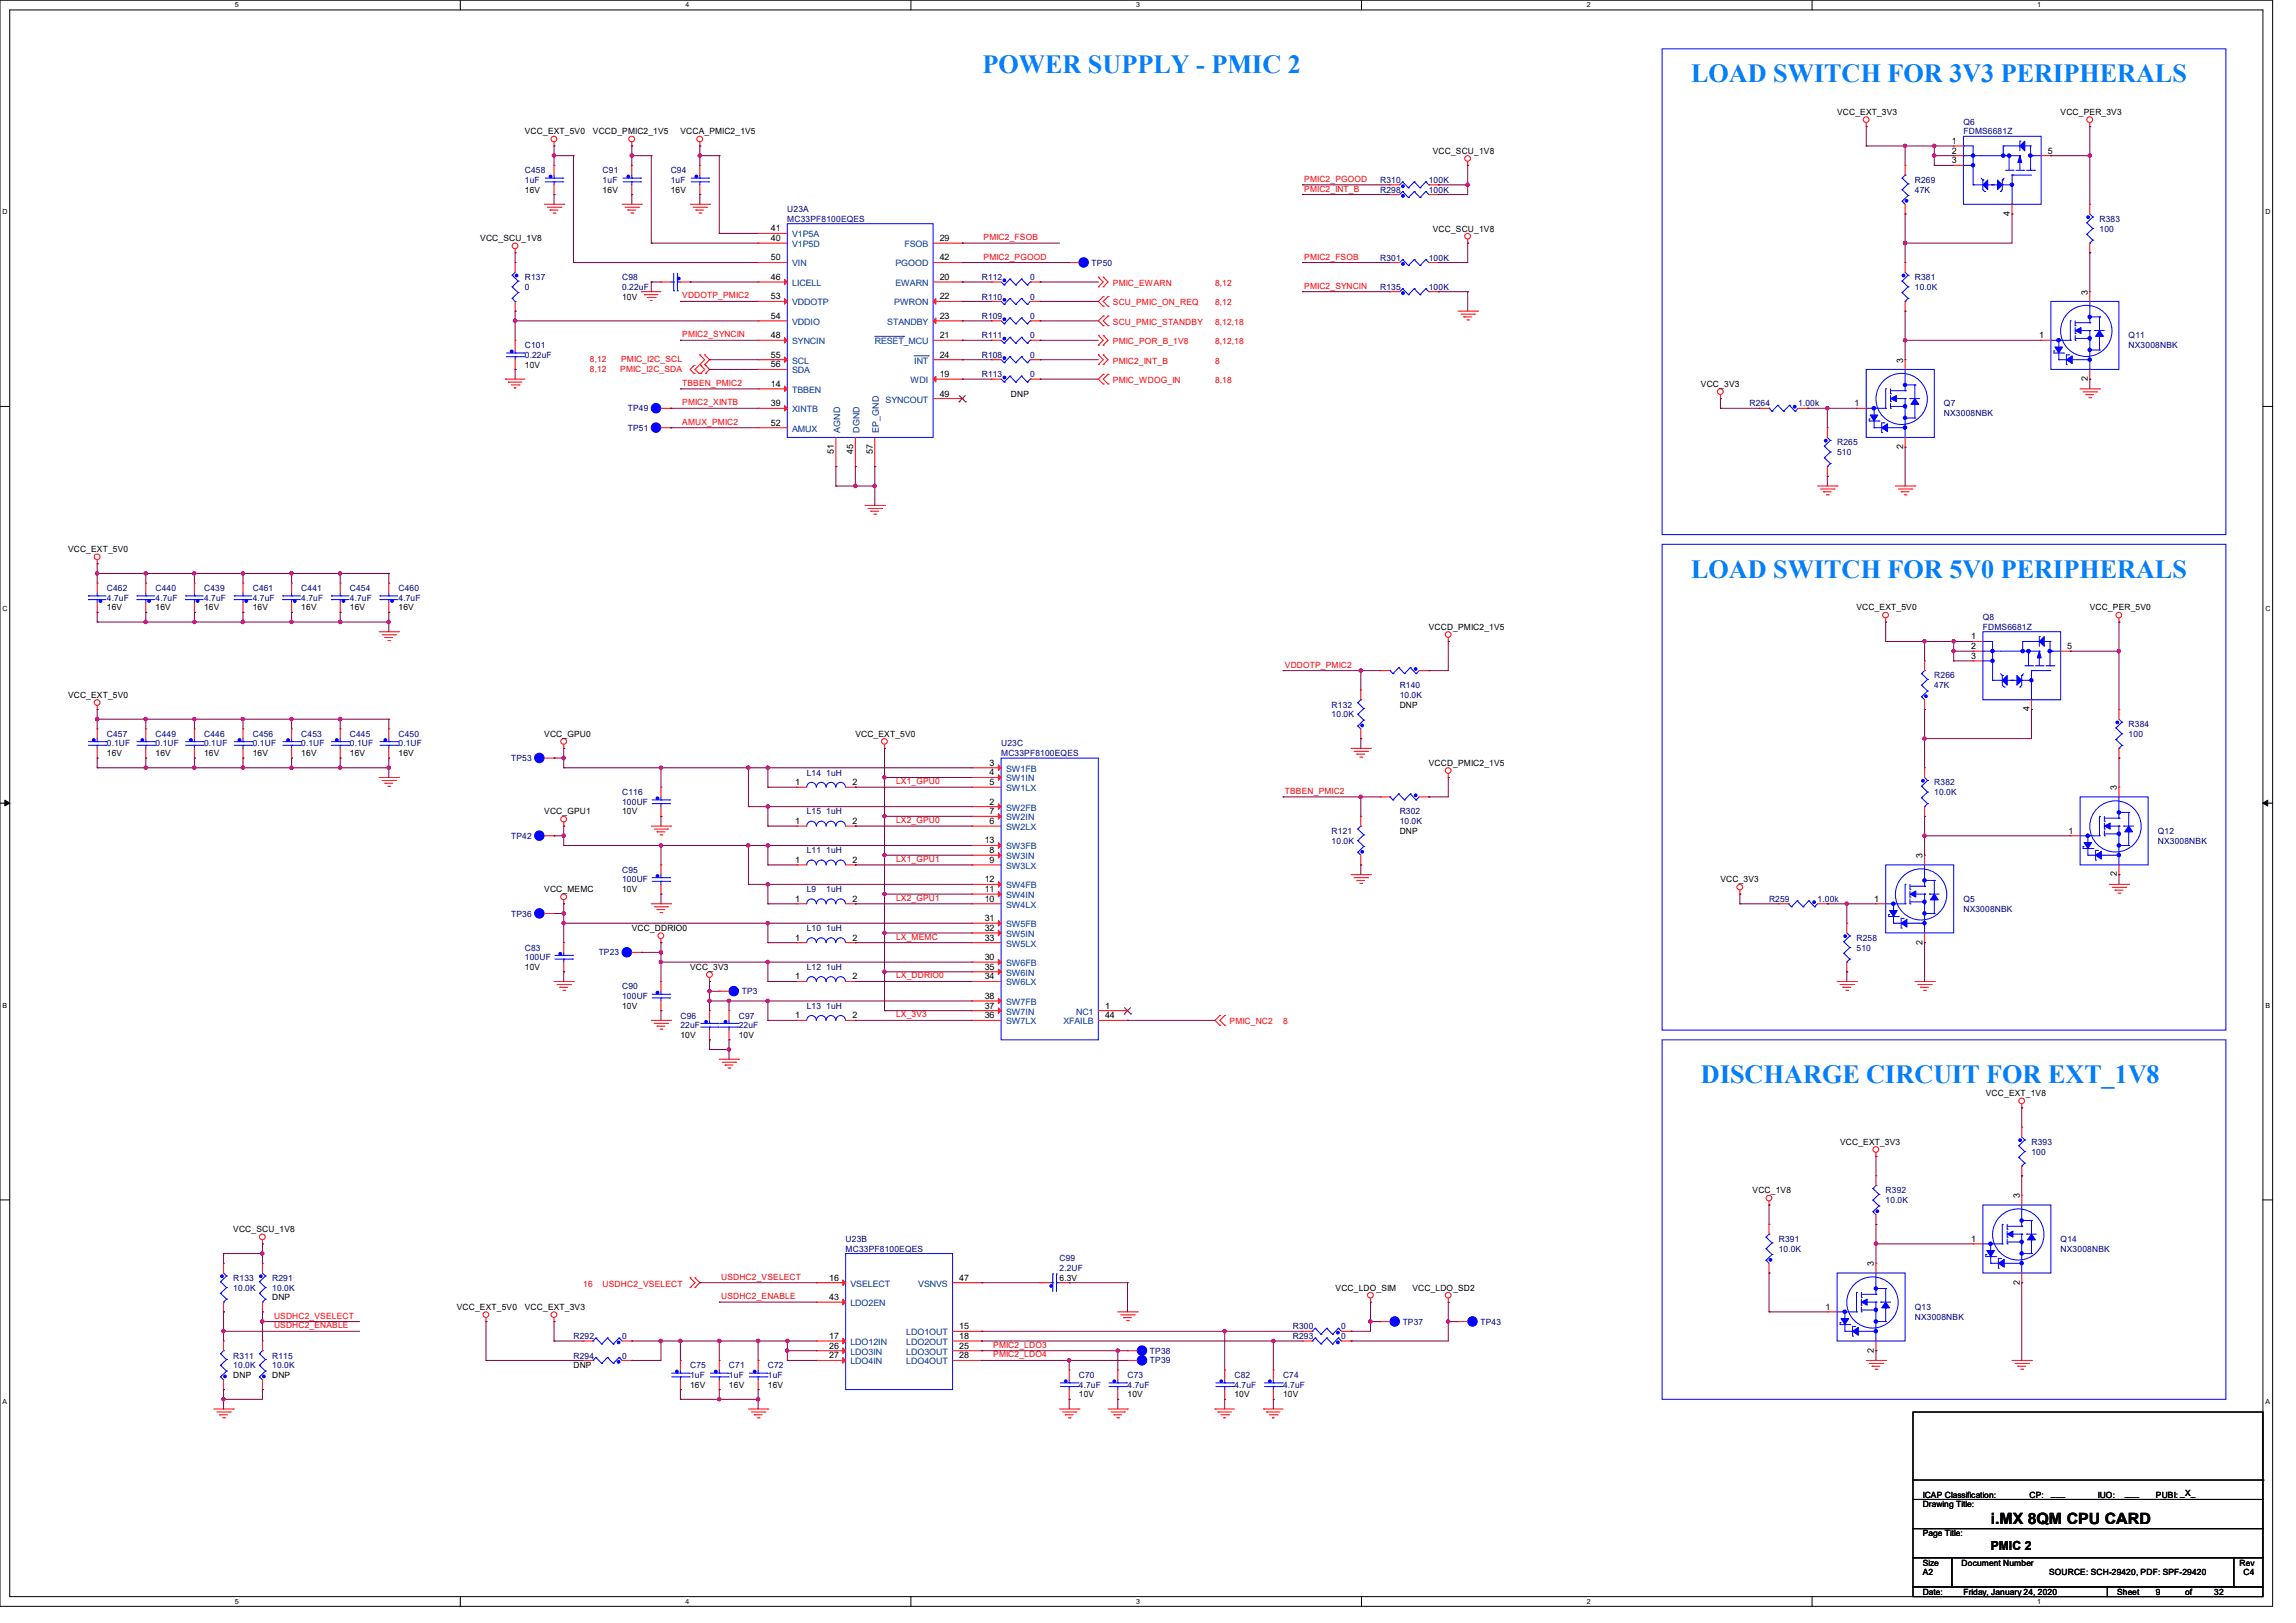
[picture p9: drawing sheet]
<svg xmlns="http://www.w3.org/2000/svg" width="420mm" height="297mm" viewBox="0 0 420 297" stroke-linecap="round" stroke-linejoin="round" font-family="sans-serif">
<defs><g id="words">
<g font-size="4.8" fill="#0080ff">
<text x="179.7" y="13.3">POWER SUPPLY - PMIC 2</text>
<text x="309.4" y="15.1">LOAD SWITCH FOR 3V3 PERIPHERALS</text>
<text x="309.4" y="105.7">LOAD SWITCH FOR 5V0 PERIPHERALS</text>
<text x="311.1" y="198.2">DISCHARGE CIRCUIT FOR EXT_1V8</text>
</g>
<text font-size="2.8" x="364.1" y="278.8">i.MX 8QM CPU CARD</text>
<text font-size="2.3" x="364.1" y="283.6">PMIC 2</text>
<g font-size="1.6">
<text x="336" y="21">VCC_EXT_3V3</text>
<text x="376.9" y="21">VCC_PER_3V3</text>
<text x="96" y="24.6">VCC_EXT_5V0</text>
<text x="108.5" y="24.6">VCCD_PMIC2_1V5</text>
<text x="124.5" y="24.6">VCCA_PMIC2_1V5</text>
<text x="262.1" y="28.2">VCC_SCU_1V8</text>
<text x="357" y="26.3">1</text>
<text x="357" y="28.1">2</text>
<text x="357" y="29.9">3</text>
<text x="374.6" y="28.1">5</text>
<text x="96" y="35.3">16V</text>
<text x="110.2" y="35.3">16V</text>
<text x="122.7" y="35.3">16V</text>
<text x="367.7" y="39.5" transform="rotate(-90 367.7 39.5)">4</text>
<text x="87.8" y="44.2">VCC_SCU_1V8</text>
<text x="141" y="47.7">50</text>
<text x="141" y="42.3">41</text>
<text x="141" y="44.1">40</text>
<text x="171.9" y="44.1">29</text>
<text x="171.9" y="47.7">42</text>
<text x="262.1" y="42.4">VCC_SCU_1V8</text>
<text x="141" y="51.2">46</text>
<text x="171.9" y="51.2">20</text>
<text x="381.9" y="53.9" transform="rotate(-90 381.9 53.9)">3</text>
<text x="113.8" y="54.8">10V</text>
<text x="141" y="58.3">54</text>
<text x="141" y="54.8">53</text>
<text x="171.9" y="54.8">22</text>
<text x="171.9" y="58.3">23</text>
<text x="141" y="65.4">55</text>
<text x="141" y="61.9">48</text>
<text x="171.9" y="65.4">24</text>
<text x="171.9" y="61.9">21</text>
<text x="373" y="61.9">1</text>
<text x="96" y="67.3">10V</text>
<text x="141" y="67.2">56</text>
<text x="141" y="70.8">14</text>
<text x="171.9" y="69">19</text>
<text x="311.1" y="70.8">VCC_3V3</text>
<text x="348.1" y="66.4" transform="rotate(-90 348.1 66.4)">3</text>
<text x="381.9" y="69.7" transform="rotate(-90 381.9 69.7)">2</text>
<text x="141" y="77.9">52</text>
<text x="141" y="74.3">39</text>
<text x="171.9" y="72.6">49</text>
<text x="184.9" y="72.6">DNP</text>
<text x="339.3" y="74.3">1</text>
<text x="152.5" y="83.1" transform="rotate(-90 152.5 83.1)">51</text>
<text x="156.1" y="83.1" transform="rotate(-90 156.1 83.1)">45</text>
<text x="159.6" y="83.1" transform="rotate(-90 159.6 83.1)">57</text>
<text x="348.1" y="82.2" transform="rotate(-90 348.1 82.2)">2</text>
<text x="12.4" y="101">VCC_EXT_5V0</text>
<text x="19.6" y="111.7">16V</text>
<text x="28.4" y="111.7">16V</text>
<text x="37.3" y="111.7">16V</text>
<text x="46.2" y="111.7">16V</text>
<text x="55.1" y="111.7">16V</text>
<text x="64" y="111.7">16V</text>
<text x="72.9" y="111.7">16V</text>
<text x="339.6" y="111.7">VCC_EXT_5V0</text>
<text x="382.3" y="111.7">VCC_PER_5V0</text>
<text x="261.4" y="115.3">VCCD_PMIC2_1V5</text>
<text x="360.6" y="117">1</text>
<text x="360.6" y="118.8">2</text>
<text x="378.2" y="118.8">5</text>
<text x="360.6" y="120.6">3</text>
<text x="12.4" y="127.7">VCC_EXT_5V0</text>
<text x="256" y="129.5">DNP</text>
<text x="371.2" y="130.2" transform="rotate(-90 371.2 130.2)">4</text>
<text x="99.6" y="134.8">VCC_GPU0</text>
<text x="156.5" y="134.8">VCC_EXT_5V0</text>
<text x="19.6" y="138.4">16V</text>
<text x="28.4" y="138.4">16V</text>
<text x="37.3" y="138.4">16V</text>
<text x="46.2" y="138.4">16V</text>
<text x="55.1" y="138.4">16V</text>
<text x="64" y="138.4">16V</text>
<text x="72.9" y="138.4">16V</text>
<text x="145.5" y="143.7">1</text>
<text x="155.9" y="143.7">2</text>
<text x="181" y="140.1">3</text>
<text x="181" y="141.9">4</text>
<text x="181" y="143.7">5</text>
<text x="261.4" y="140.2">VCCD_PMIC2_1V5</text>
<text x="99.6" y="149.1">VCC_GPU1</text>
<text x="113.8" y="149.1">10V</text>
<text x="181" y="147.2">2</text>
<text x="181" y="149">7</text>
<text x="387.2" y="144.6" transform="rotate(-90 387.2 144.6)">3</text>
<text x="145.5" y="150.8">1</text>
<text x="155.9" y="150.8">2</text>
<text x="180.1" y="154.3">13</text>
<text x="181" y="150.8">6</text>
<text x="256" y="152.6">DNP</text>
<text x="378.4" y="152.6">1</text>
<text x="145.5" y="157.9">1</text>
<text x="155.9" y="157.9">2</text>
<text x="180.1" y="161.5">12</text>
<text x="181" y="156.1">8</text>
<text x="181" y="157.9">9</text>
<text x="314.7" y="161.5">VCC_3V3</text>
<text x="351.7" y="157.1" transform="rotate(-90 351.7 157.1)">3</text>
<text x="387.2" y="160.4" transform="rotate(-90 387.2 160.4)">2</text>
<text x="99.6" y="163.3">VCC_MEMC</text>
<text x="113.8" y="163.3">10V</text>
<text x="145.5" y="165">1</text>
<text x="155.9" y="165">2</text>
<text x="180.1" y="163.2">11</text>
<text x="180.1" y="165">10</text>
<text x="342.8" y="165">1</text>
<text x="115.6" y="170.4">VCC_DDRIO0</text>
<text x="145.5" y="172.1">1</text>
<text x="155.9" y="172.1">2</text>
<text x="180.1" y="168.6">31</text>
<text x="180.1" y="170.4">32</text>
<text x="180.1" y="172.1">33</text>
<text x="351.7" y="172.8" transform="rotate(-90 351.7 172.8)">2</text>
<text x="96" y="177.5">10V</text>
<text x="126.2" y="177.5">VCC_3V3</text>
<text x="145.5" y="179.2">1</text>
<text x="155.9" y="179.2">2</text>
<text x="180.1" y="175.7">30</text>
<text x="180.1" y="177.5">35</text>
<text x="180.1" y="179.2">34</text>
<text x="113.8" y="184.6">10V</text>
<text x="180.1" y="182.8">38</text>
<text x="180.1" y="184.6">37</text>
<text x="202.1" y="184.6">1</text>
<text x="124.5" y="189.9">10V</text>
<text x="135.1" y="189.9">10V</text>
<text x="145.5" y="186.4">1</text>
<text x="155.9" y="186.4">2</text>
<text x="180.1" y="186.4">36</text>
<text x="202.1" y="186.4">44</text>
<text x="363.3" y="200.6">VCC_EXT_1V8</text>
<text x="336.6" y="209.5">VCC_EXT_3V3</text>
<text x="320.6" y="218.4">VCC_1V8</text>
<text x="369.4" y="219.3" transform="rotate(-90 369.4 219.3)">3</text>
<text x="42.7" y="225.5">VCC_SCU_1V8</text>
<text x="360.6" y="227.2">1</text>
<text x="342.8" y="231.7" transform="rotate(-90 342.8 231.7)">3</text>
<text x="49.8" y="238">DNP</text>
<text x="83.6" y="239.7">VCC_EXT_5V0</text>
<text x="96" y="239.7">VCC_EXT_3V3</text>
<text x="151.7" y="237.9">43</text>
<text x="151.7" y="234.4">16</text>
<text x="175.5" y="234.4">47</text>
<text x="193.8" y="234.4">6.3V</text>
<text x="244.3" y="236.2">VCC_LDO_SIM</text>
<text x="258.4" y="236.2">VCC_LDO_SD2</text>
<text x="333.9" y="239.7">1</text>
<text x="369.4" y="235.1" transform="rotate(-90 369.4 235.1)">2</text>
<text x="151.7" y="245">17</text>
<text x="175.5" y="243.3">15</text>
<text x="175.5" y="245">18</text>
<text x="104.9" y="250.4">DNP</text>
<text x="151.7" y="246.8">26</text>
<text x="151.7" y="248.6">27</text>
<text x="175.5" y="246.8">25</text>
<text x="175.5" y="248.6">28</text>
<text x="342.8" y="247.5" transform="rotate(-90 342.8 247.5)">2</text>
<text x="42.7" y="252.2">DNP</text>
<text x="49.8" y="252.2">DNP</text>
<text x="126.2" y="254">16V</text>
<text x="133.3" y="254">16V</text>
<text x="140.5" y="254">16V</text>
<text x="197.4" y="255.7">10V</text>
<text x="206.2" y="255.7">10V</text>
<text x="225.8" y="255.7">10V</text>
<text x="234.7" y="255.7">10V</text>
<text x="351.7" y="275.8">Drawing Title:</text>
<text x="351.7" y="274.1">ICAP Classification:</text>
<text x="371.3" y="274.1">CP:</text>
<text x="375.2" y="273.8">___</text>
<text x="383.7" y="274.1">IUO:</text>
<text x="388.7" y="273.8">___</text>
<text x="394.4" y="274.1">PUBI: _X_</text>
<text x="351.7" y="281.2">Page Title:</text>
<text x="351.7" y="286.5">Size</text>
<text x="358.8" y="286.5">Document Number</text>
<text x="409.7" y="286.5">Rev</text>
<text x="351.7" y="291.8">Date:</text>
<text x="351.7" y="288.3">A2</text>
<text x="359.2" y="291.8">Friday, January 24, 2020</text>
<text x="374.8" y="288.3">SOURCE: SCH-29420, PDF: SPF-29420</text>
<text x="387.3" y="291.8">Sheet</text>
<text x="394.4" y="291.8">9</text>
<text x="399.7" y="291.8">of</text>
<text x="405" y="291.8">32</text>
<text x="410.4" y="288.3">C4</text>
</g>
<g font-size="1.6" fill="#000080">
<text x="359.2" y="22.8">Q6</text>
<text x="359.2" y="24.6">FDMS6681Z</text>
<text x="96" y="31.7">C458</text>
<text x="96" y="33.5">1uF</text>
<text x="110.2" y="31.7">C91</text>
<text x="110.2" y="33.5">1uF</text>
<text x="122.7" y="31.7">C94</text>
<text x="122.7" y="33.5">1uF</text>
<text x="252.5" y="33.5">R310</text>
<text x="252.5" y="35.3">R298</text>
<text x="261.4" y="33.5">100K</text>
<text x="261.4" y="35.3">100K</text>
<text x="350.3" y="33.5">R269</text>
<text x="350.3" y="35.3">47K</text>
<text x="144" y="40.6">MC33PF8100EQES</text>
<text x="144" y="38.8">U23A</text>
<text x="384" y="40.6">R383</text>
<text x="252.5" y="47.7">R301</text>
<text x="261.4" y="47.7">100K</text>
<text x="384" y="42.4">100</text>
<text x="96" y="51.3">R137</text>
<text x="96" y="53">0</text>
<text x="113.8" y="51.3">C98</text>
<text x="113.8" y="53">0.22uF</text>
<text x="179.6" y="51.3">R112</text>
<text x="188.5" y="51.3">0</text>
<text x="199.7" y="48.6">TP50</text>
<text x="252.5" y="53">R135</text>
<text x="261.4" y="53">100K</text>
<text x="350.3" y="51.3">R381</text>
<text x="350.3" y="53">10.0K</text>
<text x="179.6" y="54.8">R110</text>
<text x="179.6" y="58.4">R109</text>
<text x="188.5" y="54.8">0</text>
<text x="188.5" y="58.4">0</text>
<text x="96" y="63.7">C101</text>
<text x="96" y="65.5">0.22uF</text>
<text x="179.6" y="61.9">R111</text>
<text x="179.6" y="65.5">R108</text>
<text x="188.5" y="61.9">0</text>
<text x="188.5" y="65.5">0</text>
<text x="389.4" y="61.9">Q11</text>
<text x="389.4" y="63.7">NX3008NBK</text>
<text x="179.6" y="69">R113</text>
<text x="188.5" y="69">0</text>
<text x="114.8" y="75.3">TP49</text>
<text x="320" y="74.4">R264</text>
<text x="328.9" y="74.4">1.00k</text>
<text x="355.6" y="74.4">Q7</text>
<text x="355.6" y="76.2">NX3008NBK</text>
<text x="114.8" y="78.8">TP51</text>
<text x="336" y="81.5">R265</text>
<text x="336" y="83.3">510</text>
<text x="19.6" y="108.2">C462</text>
<text x="19.6" y="109.9">4.7uF</text>
<text x="28.4" y="108.2">C440</text>
<text x="28.4" y="109.9">4.7uF</text>
<text x="37.3" y="108.2">C439</text>
<text x="37.3" y="109.9">4.7uF</text>
<text x="46.2" y="108.2">C461</text>
<text x="46.2" y="109.9">4.7uF</text>
<text x="55.1" y="108.2">C441</text>
<text x="55.1" y="109.9">4.7uF</text>
<text x="64" y="108.2">C454</text>
<text x="64" y="109.9">4.7uF</text>
<text x="72.9" y="108.2">C460</text>
<text x="72.9" y="109.9">4.7uF</text>
<text x="362.7" y="113.5">Q8</text>
<text x="362.7" y="115.3">FDMS6681Z</text>
<text x="256" y="125.9">R140</text>
<text x="353.8" y="124.2">R266</text>
<text x="353.8" y="125.9">47K</text>
<text x="243.6" y="129.5">R132</text>
<text x="243.6" y="131.3">10.0K</text>
<text x="256" y="127.7">10.0K</text>
<text x="19.6" y="134.8">C457</text>
<text x="19.6" y="136.6">0.1UF</text>
<text x="28.4" y="134.8">C449</text>
<text x="28.4" y="136.6">0.1UF</text>
<text x="37.3" y="134.8">C446</text>
<text x="37.3" y="136.6">0.1UF</text>
<text x="46.2" y="134.8">C456</text>
<text x="46.2" y="136.6">0.1UF</text>
<text x="55.1" y="134.8">C453</text>
<text x="55.1" y="136.6">0.1UF</text>
<text x="64" y="134.8">C445</text>
<text x="64" y="136.6">0.1UF</text>
<text x="72.9" y="134.8">C450</text>
<text x="72.9" y="136.6">0.1UF</text>
<text x="183.1" y="136.6">U23C</text>
<text x="389.4" y="133.1">R384</text>
<text x="389.4" y="134.8">100</text>
<text x="93.5" y="139.3">TP53</text>
<text x="147.6" y="141.9">L14 1uH</text>
<text x="183.1" y="138.4">MC33PF8100EQES</text>
<text x="353.8" y="143.7">R382</text>
<text x="113.8" y="145.5">C116</text>
<text x="113.8" y="147.3">100UF</text>
<text x="147.6" y="149.1">L15 1uH</text>
<text x="256" y="149.1">R302</text>
<text x="353.8" y="145.5">10.0K</text>
<text x="93.5" y="153.5">TP42</text>
<text x="243.6" y="152.6">R121</text>
<text x="243.6" y="154.4">10.0K</text>
<text x="256" y="150.8">10.0K</text>
<text x="394.7" y="152.6">Q12</text>
<text x="394.7" y="154.4">NX3008NBK</text>
<text x="113.8" y="159.7">C95</text>
<text x="113.8" y="161.5">100UF</text>
<text x="147.6" y="156.2">L11 1uH</text>
<text x="93.5" y="167.7">TP36</text>
<text x="147.6" y="163.3">L9</text>
<text x="151.1" y="163.3">1uH</text>
<text x="323.6" y="165.1">R259</text>
<text x="332.5" y="165.1">1.00k</text>
<text x="359.2" y="165.1">Q5</text>
<text x="359.2" y="166.8">NX3008NBK</text>
<text x="96" y="173.9">C83</text>
<text x="147.6" y="170.4">L10 1uH</text>
<text x="339.6" y="172.2">R258</text>
<text x="339.6" y="173.9">510</text>
<text x="96" y="175.7">100UF</text>
<text x="109.5" y="174.8">TP23</text>
<text x="147.6" y="177.5">L12 1uH</text>
<text x="113.8" y="181.1">C90</text>
<text x="113.8" y="182.8">100UF</text>
<text x="135.7" y="181.9">TP3</text>
<text x="147.6" y="184.6">L13 1uH</text>
<text x="124.5" y="186.4">C96</text>
<text x="124.5" y="188.2">22uF</text>
<text x="135.1" y="186.4">C97</text>
<text x="135.1" y="188.2">22uF</text>
<text x="371.6" y="209.5">R393</text>
<text x="371.6" y="211.3">100</text>
<text x="344.9" y="218.4">R392</text>
<text x="344.9" y="220.2">10.0K</text>
<text x="154.7" y="227.3">U23B</text>
<text x="325.4" y="227.3">R391</text>
<text x="376.9" y="227.3">Q14</text>
<text x="154.7" y="229.1">MC33PF8100EQES</text>
<text x="193.8" y="230.8">C99</text>
<text x="193.8" y="232.6">2.2UF</text>
<text x="325.4" y="229.1">10.0K</text>
<text x="376.9" y="229.1">NX3008NBK</text>
<text x="42.7" y="234.4">R133</text>
<text x="42.7" y="236.2">10.0K</text>
<text x="49.8" y="234.4">R291</text>
<text x="49.8" y="236.2">10.0K</text>
<text x="350.3" y="239.7">Q13</text>
<text x="104.9" y="245.1">R292</text>
<text x="113.8" y="245.1">0</text>
<text x="236.5" y="243.3">R300</text>
<text x="236.5" y="245.1">R293</text>
<text x="245.4" y="243.3">0</text>
<text x="245.4" y="245.1">0</text>
<text x="256.6" y="242.4">TP37</text>
<text x="270.8" y="242.4">TP43</text>
<text x="350.3" y="241.5">NX3008NBK</text>
<text x="42.7" y="248.6">R311</text>
<text x="42.7" y="250.4">10.0K</text>
<text x="49.8" y="248.6">R115</text>
<text x="49.8" y="250.4">10.0K</text>
<text x="104.9" y="248.6">R294</text>
<text x="113.8" y="248.6">0</text>
<text x="126.2" y="250.4">C75</text>
<text x="133.3" y="250.4">C71</text>
<text x="140.5" y="250.4">C72</text>
<text x="210.4" y="249.5">TP39</text>
<text x="210.4" y="247.7">TP38</text>
<text x="126.2" y="252.2">1uF</text>
<text x="133.3" y="252.2">1uF</text>
<text x="140.5" y="252.2">1uF</text>
<text x="197.4" y="252.2">C70</text>
<text x="197.4" y="254">4.7uF</text>
<text x="206.2" y="252.2">C73</text>
<text x="206.2" y="254">4.7uF</text>
<text x="225.8" y="252.2">C82</text>
<text x="225.8" y="254">4.7uF</text>
<text x="234.7" y="252.2">C74</text>
<text x="234.7" y="254">4.7uF</text>
</g>
<g font-size="1.6" fill="#f00">
<text x="238.6" y="33.3">PMIC2_PGOOD</text>
<text x="238.6" y="35.1">PMIC2_INT_B</text>
<text x="179.9" y="43.9">PMIC2_FSOB</text>
<text x="179.9" y="47.5">PMIC2_PGOOD</text>
<text x="238.6" y="47.5">PMIC2_FSOB</text>
<text x="203.6" y="52.3">PMIC_EWARN</text>
<text x="222.3" y="52.3">8,12</text>
<text x="238.6" y="52.8">PMIC2_SYNCIN</text>
<text x="124.8" y="54.6">VDDOTP_PMIC2</text>
<text x="203.6" y="55.9">SCU_PMIC_ON_REQ</text>
<text x="203.6" y="59.4">SCU_PMIC_STANDBY</text>
<text x="222.3" y="55.9">8,12</text>
<text x="222.3" y="59.4">8,12,18</text>
<text x="124.8" y="61.7">PMIC2_SYNCIN</text>
<text x="203.6" y="63">PMIC_POR_B_1V8</text>
<text x="222.3" y="63">8,12,18</text>
<text x="107.9" y="66.2">8,12</text>
<text x="107.9" y="68.2">8,12</text>
<text x="113.5" y="68.2">PMIC_I2C_SDA</text>
<text x="113.6" y="66.2">PMIC_I2C_SCL</text>
<text x="124.8" y="70.6">TBBEN_PMIC2</text>
<text x="203.6" y="70.1">PMIC_WDOG_IN</text>
<text x="203.6" y="66.5">PMIC2_INT_B</text>
<text x="222.3" y="70.1">8,18</text>
<text x="222.3" y="66.5">8</text>
<text x="124.8" y="77.7">AMUX_PMIC2</text>
<text x="124.8" y="74.2">PMIC2_XINTB</text>
<text x="235" y="122.2">VDDOTP_PMIC2</text>
<text x="163.9" y="143.5">LX1_GPU0</text>
<text x="235" y="145.3">TBBEN_PMIC2</text>
<text x="163.9" y="150.6">LX2_GPU0</text>
<text x="163.9" y="157.7">LX1_GPU1</text>
<text x="163.9" y="164.8">LX2_GPU1</text>
<text x="163.9" y="172">LX_MEMC</text>
<text x="163.9" y="179.1">LX_DDRIO0</text>
<text x="163.9" y="186.2">LX_3V3</text>
<text x="224.9" y="187.4">PMIC_NC2</text>
<text x="234.7" y="187.4">8</text>
<text x="106.7" y="235.5">16</text>
<text x="110.2" y="235.5">USDHC2_VSELECT</text>
<text x="131.9" y="234.2">USDHC2_VSELECT</text>
<text x="131.9" y="237.7">USDHC2_ENABLE</text>
<text x="50.1" y="241.3">USDHC2_VSELECT</text>
<text x="50.1" y="243.1">USDHC2_ENABLE</text>
<text x="181.7" y="246.6">PMIC2_LDO3</text>
<text x="181.7" y="248.4">PMIC2_LDO4</text>
</g>
<g font-size="1.6" fill="#004080">
<text x="144.9" y="43.4">V1P5A</text>
<text x="144.9" y="45.2">V1P5D</text>
<text x="165.4" y="45.2">FSOB</text>
<text x="144.9" y="48.8">VIN</text>
<text x="144.9" y="52.3">LICELL</text>
<text x="163.8" y="52.3">EWARN</text>
<text x="163.8" y="48.8">PGOOD</text>
<text x="144.9" y="59.4">VDDIO</text>
<text x="144.9" y="55.9">VDDOTP</text>
<text x="162.3" y="59.4">STANDBY</text>
<text x="163.6" y="55.9">PWRON</text>
<text x="144.9" y="63">SYNCIN</text>
<text x="160" y="63">RESET_MCU</text>
<text x="144.9" y="66.5">SCL</text>
<text x="144.9" y="68.3">SDA</text>
<text x="144.9" y="71.9">TBBEN</text>
<text x="166.6" y="70.1">WDI</text>
<text x="167.2" y="66.5">INT</text>
<text x="144.9" y="75.4">XINTB</text>
<text x="162" y="73.7">SYNCOUT</text>
<text x="144.9" y="79">AMUX</text>
<text x="153.7" y="79.2" transform="rotate(-90 153.7 79.2)">AGND</text>
<text x="157.2" y="79.2" transform="rotate(-90 157.2 79.2)">DGND</text>
<text x="160.8" y="79.2" transform="rotate(-90 160.8 79.2)">EP_GND</text>
<text x="184" y="141.2">SW1FB</text>
<text x="184" y="143">SW1IN</text>
<text x="184" y="148.3">SW2FB</text>
<text x="184" y="144.8">SW1LX</text>
<text x="184" y="150.1">SW2IN</text>
<text x="184" y="155.5">SW3FB</text>
<text x="184" y="151.9">SW2LX</text>
<text x="184" y="157.2">SW3IN</text>
<text x="184" y="159">SW3LX</text>
<text x="184" y="162.6">SW4FB</text>
<text x="184" y="164.3">SW4IN</text>
<text x="184" y="166.1">SW4LX</text>
<text x="184" y="169.7">SW5FB</text>
<text x="184" y="171.5">SW5IN</text>
<text x="184" y="173.2">SW5LX</text>
<text x="184" y="176.8">SW6FB</text>
<text x="184" y="178.6">SW6IN</text>
<text x="184" y="183.9">SW7FB</text>
<text x="184" y="185.7">SW7IN</text>
<text x="184" y="180.3">SW6LX</text>
<text x="196.8" y="185.7">NC1</text>
<text x="184" y="187.5">SW7LX</text>
<text x="194.5" y="187.5">XFAILB</text>
<text x="155.6" y="239">LDO2EN</text>
<text x="155.6" y="235.5">VSELECT</text>
<text x="168" y="235.5">VSNVS</text>
<text x="165.8" y="244.4">LDO1OUT</text>
<text x="155.6" y="246.1">LDO12IN</text>
<text x="155.6" y="247.9">LDO3IN</text>
<text x="155.6" y="249.7">LDO4IN</text>
<text x="165.8" y="246.1">LDO2OUT</text>
<text x="165.8" y="247.9">LDO3OUT</text>
<text x="165.8" y="249.7">LDO4OUT</text>
</g>
<g font-size="1.3">
<text x="43" y="1.4">5</text>
<text x="125.4" y="1.4">4</text>
<text x="207.8" y="1.4">3</text>
<text x="290.2" y="1.4">2</text>
<text x="372.7" y="1.4">1</text>
<text x=".5" y="39.2">D</text>
<text x="414.4" y="39.2">D</text>
<text x=".5" y="111.8">C</text>
<text x="414.4" y="111.8">C</text>
<text x=".5" y="184.4">B</text>
<text x="414.4" y="184.4">B</text>
<text x=".5" y="257">A</text>
<text x="414.4" y="257">A</text>
<text x="43" y="293.5">5</text>
<text x="125.4" y="293.5">4</text>
<text x="207.8" y="293.5">3</text>
<text x="290.2" y="293.5">2</text>
<text x="372.7" y="293.5">1</text>
</g>
</g></defs>
<path d="M0 0h415.7v294h-415.7zM1.8 1.8h412.1v290.4h-412.1z" fill="none" stroke="#000" stroke-width=".18"/>
<g fill="#fff">
<path d="M43 .2h.6v1.4h-.6z"/>
<path d="M43 292.4h.6v1.4h-.6z"/>
</g>
<path d="M84.2 0v1.8M84.2 292.2v1.8" fill="none" stroke="#000" stroke-width=".18"/>
<g fill="#fff">
<path d="M125.4 .2h.7v1.4h-.7z"/>
<path d="M125.4 292.4h.7v1.4h-.7z"/>
</g>
<path d="M166.6 0v1.8M166.6 292.2v1.8" fill="none" stroke="#000" stroke-width=".18"/>
<g fill="#fff">
<path d="M207.8 .2h.7v1.4h-.7z"/>
<path d="M207.8 292.4h.7v1.4h-.7z"/>
</g>
<path d="M249 0v1.8M249 292.2v1.8" fill="none" stroke="#000" stroke-width=".18"/>
<g fill="#fff">
<path d="M290.2 .2h.7v1.4h-.7z"/>
<path d="M290.2 292.4h.7v1.4h-.7z"/>
</g>
<path d="M331.5 0v1.8M331.5 292.2v1.8" fill="none" stroke="#000" stroke-width=".18"/>
<g fill="#fff">
<path d="M372.7 .2h.6v1.4h-.6z"/>
<path d="M372.7 292.4h.6v1.4h-.6z"/>
<path d="M.5 38.1h.9v1.4h-.9z"/>
<path d="M414.4 38.1h.9v1.4h-.9z"/>
<path d="M.5 110.7h.9v1.4h-.9z"/>
<path d="M414.4 110.7h.9v1.4h-.9z"/>
</g>
<path d="M0 74.4h1.8M413.9 74.4h1.8" fill="none" stroke="#000" stroke-width=".18"/>
<g fill="#fff">
<path d="M.5 183.3h.8v1.4h-.8z"/>
<path d="M414.4 183.3h.8v1.4h-.8z"/>
</g>
<path d="M0 147h1.8M413.9 147h1.8" fill="none" stroke="#000" stroke-width=".18"/>
<path d="M.9 146.4l.9 .6-.9 .5zM413.9 147l.9-.6v1.1z" fill="#000" stroke="#000" stroke-width=".18"/>
<g fill="#fff">
<path d="M.5 255.9h.8v1.4h-.8z"/>
<path d="M414.4 255.9h.8v1.4h-.8z"/>
</g>
<path d="M0 219.6h1.8M413.9 219.6h1.8M349.9 258.4h64v16h-64zM349.9 274.4h64v5.3h-64zM349.9 279.7h64v5.4h-64zM349.9 270.8h64M413.9 270.8h.1M349.9 285.1h7.1v5.3h-7.1zM349.9 290.4h35.6v1.8h-35.6zM357 285.1h51.6v5.3h-51.6zM385.5 290.4h28.4v1.8h-28.4zM408.6 285.1h5.3v5.3h-5.3z" fill="none" stroke="#000" stroke-width=".18"/>
<g fill="none" stroke="#00f" stroke-width=".18">
<path d="M304 8.9h103.2v88.9h-103.2zM99.7 33.3h3.3M99.7 32.6h3.3M101.3 33.3h.1M101.3 32.6h.1M101.3 32v.6M101.3 33.3v.5M103 33.3h.1M103 32.6h.1M114 33.3h3.2M114 32.6h3.2M115.6 33.3h.1"/>
<path d="M115.6 32.6h.1M115.6 32v.6M115.6 33.3v.5M117.2 33.3h.1M117.2 32.6h.1M126.4 33.3h3.2M126.4 32.6h3.2M128 33.3h.1M128 32.6h.1M128 32v.6M128 33.3v.5M129.6 33.3h.1"/>
<path d="M129.6 32.6h.1M256.6 33.3h.1M256.6 35.1h.1M256.6 33.3l-.6 .5M256.6 33.3l1 1.1M256.6 35.1l-.6 .5M256.6 35.1l1 1.1M257.6 34.4h.1M257.6 36.2h.1M258.7 33.3h.1M258.7 35.1h.1M258.7 33.3l-1.1 1.1"/>
<path d="M258.7 33.3l1.1 1.1M258.7 35.1l-1.1 1.1M258.7 35.1l1.1 1.1M259.8 34.4h.1M259.8 36.2h.1M260.8 33.3h.1M260.8 35.1h.1M260.8 33.3l-1 1.1M260.8 33.3l.6 .5M260.8 35.1l-1 1.1M260.8 35.1l.6 .5M261.4 33.8h.1"/>
<path d="M261.4 35.6h.1M347.9 36.8h.1M347.9 34.7h.1M347.9 32.6h.1M347.9 36.8l.6 .6M347.9 34.7l1.1 1.1M347.9 32.6l1.1 1.1M348.5 32h.1M348.5 32l-.6 .6M349 35.8h.1M349 33.7h.1M349 35.8l-1.1 1"/>
<path d="M349 33.7l-1.1 1M359.2 24.9h14.2v12.5h-14.2zM359.2 28.5h.1M359.2 30.3h.1M359.2 26.7h.1M359.2 28.5h8.3M359.2 26.7h1.7v7.1M359.2 30.3h1.7M360.9 33.8h.1M360.9 33.8h4.5M362.4 32.6l.3 .3M362.7 32.9h.1"/>
<path d="M362.7 32.9v1.8l.4 .4M363.1 35.1h.1M364.3 33.8h.1M364.7 33.8h.1M365.9 35.1h.1M366.3 33.8h.1M366.3 32.9h.1M366.3 32.9v1.8l-.4 .4M366.3 33.8h1.7M366.4 26.7h.1M366.4 26.7h3.1M366.4 26.7v1.8"/>
<path d="M366.6 32.6l-.3 .3M366.8 31.2h1.4M367.5 28.8h.1M367.5 28.5h.1M367.5 28.8v2.4M367.7 28.5h.1M367.7 28.5h1.8M368 37.4h.1M368 32h.1M368 32v5.4M368 32h3.6M368.2 31.2h.1"/>
<path d="M368.8 31.2h1.4M369.5 25.8h.1M369.5 28.5h.1M369.5 26.7h.1M369.5 25.8v1.8M369.5 28.5v2.7M370.2 31.2h.1M370.4 26.7h1M370.7 31.2h1.5M371.4 26.7h.1M371.4 31.2h.1M371.4 26.7v4.5"/>
<path d="M371.8 28.5h.1M371.8 28.5h1.6M372.2 31.2h.1M382.3 39.2l.5 .5M382.8 39.7h.1M382.8 39.7l-1.1 1.1M93.7 50.4h.1M93.7 52.5h.1M93.7 54.6h.1M93.7 50.4l1.1 1M93.7 52.5l1.1 1.1M93.7 54.6l.5 .6"/>
<path d="M94.2 55.2h.1M94.2 49.8l-.5 .6M94.8 51.4h.1M94.8 53.6h.1M94.8 51.4l-1.1 1.1M94.8 53.6l-1.1 1M122.7 51.6h.5M123.2 53.2h.1M123.2 51.6h.1M123.2 50v3.2M123.9 53.2h.1M123.9 51.6h.1"/>
<path d="M123.9 50v3.2M123.9 51.6h.6M144 40.9h26.7v39.2h-26.7zM183.1 55.2l.6 .5M183.1 58.7l.6 .6M183.1 51.6l.6 .6M183.7 55.7h.1M183.7 59.3h.1M183.7 52.2h.1M184.7 54.6h.1M184.7 58.2h.1M184.7 51.1h.1"/>
<path d="M184.7 54.6l-1 1.1M184.7 54.6l1.1 1.1M184.7 58.2l-1 1.1M184.7 58.2l1.1 1.1M184.7 51.1l-1 1.1M184.7 51.1l1.1 1.1M185.8 55.7h.1M185.8 59.3h.1M185.8 52.2h.1M186.9 54.6h.1M186.9 58.2h.1M186.9 51.1h.1"/>
<path d="M186.9 54.6l-1.1 1.1M186.9 54.6l1 1.1M186.9 58.2l-1.1 1.1M186.9 58.2l1 1.1M186.9 51.1l-1.1 1.1M186.9 51.1l1 1.1M187.9 55.7h.1M187.9 59.3h.1M187.9 52.2h.1M188.5 55.2h.1M188.5 58.7h.1M188.5 51.6h.1"/>
<path d="M188.5 55.2l-.6 .5M188.5 58.7l-.6 .6M188.5 51.6l-.6 .6M256.6 47.5h.1M256.6 52.8h.1M256.6 47.5l-.6 .5M256.6 47.5l1 1.1M256.6 52.8l-.6 .6M256.6 52.8l1 1.1M257.6 48.6h.1M257.6 53.9h.1M258.7 47.5h.1"/>
<path d="M258.7 52.8h.1M258.7 47.5l-1.1 1.1M258.7 47.5l1.1 1.1M258.7 52.8l-1.1 1.1M258.7 52.8l1.1 1.1M259.8 48.6h.1M259.8 53.9h.1M260.8 47.5h.1M260.8 52.8h.1M260.8 47.5l-1 1.1M260.8 47.5l.6 .5M260.8 52.8l-1 1.1"/>
<path d="M260.8 52.8l.6 .6M261.4 48h.1M261.4 53.4h.1M347.9 51.4h.1M347.9 53.6h.1M347.9 51.4l1.1 1.1M347.9 53.6l1.1 1M348.5 55.2h.1M348.5 49.8l.5 .6M349 50.4h.1M349 52.5h.1M349 54.6h.1"/>
<path d="M349 50.4l-1.1 1M349 52.5l-1.1 1.1M349 54.6l-.5 .6M375.2 55.2h12.4v12.4h-12.4zM378.7 58.7h.1M378.7 58.7v3.6M379.6 59.6h.1M379.6 59.1h2.7M379.6 58.7v.9M379.6 59.9v1.1M381.7 40.8h.1M381.7 42.9h.1"/>
<path d="M381.7 40.8l1.1 1M381.7 42.9l1.1 1M382.3 44.5h.1M382.3 59.1h.1M382.3 55.2v3.9M382.3 58h1.7M382.8 41.8h.1M382.8 43.9h.1M382.8 41.8l-1.1 1.1M382.8 43.9l-.5 .6M384 58h.1M384 58v2.5"/>
<path d="M92.6 64.6h3.2M92.6 65.3h3.2M94.2 65.3h.1M94.2 64.6h.1M94.2 64.1v.5M94.2 65.3v.5M95.8 65.3h.1M95.8 64.6h.1M183.1 62.3l.6 .5M183.1 65.8l.6 .6M183.1 69.4l.6 .5M183.7 62.8h.1"/>
<path d="M183.7 66.4h.1M183.7 69.9h.1M184.7 61.7h.1M184.7 65.3h.1M184.7 68.8h.1M184.7 61.7l-1 1.1M184.7 61.7l1.1 1.1M184.7 65.3l-1 1.1M184.7 65.3l1.1 1.1M184.7 68.8l-1 1.1M184.7 68.8l1.1 1.1M185.8 62.8h.1"/>
<path d="M185.8 66.4h.1M185.8 69.9h.1M186.9 61.7h.1M186.9 65.3h.1M186.9 68.8h.1M186.9 61.7l-1.1 1.1M186.9 61.7l1 1.1M186.9 65.3l-1.1 1.1M186.9 65.3l1 1.1M186.9 68.8l-1.1 1.1M186.9 68.8l1 1.1M187.9 62.8h.1"/>
<path d="M187.9 66.4h.1M187.9 69.9h.1M188.5 62.3h.1M188.5 65.8h.1M188.5 69.4h.1M188.5 62.3l-.6 .5M188.5 65.8l-.6 .6M188.5 69.4l-.6 .5M323.6 74.7h.1M323.6 74.7l.5 .6M324.1 75.3h.1M325.2 74.2h.1"/>
<path d="M325.2 74.2l1.1 1.1M325.2 74.2l-1.1 1.1M326.3 75.3h.1M327.3 74.2h.1M327.3 74.2l1.1 1.1M327.3 74.2l-1 1.1M328.4 75.3h.1M328.9 74.7l-.5 .6M341.4 67.6h12.4v12.5h-12.4zM341.4 74.7h3.5M341.9 76.7h.1M341.9 76.7v.3h1.8"/>
<path d="M342.8 74.7h.1M342.8 78.3h.1M342.8 74.7v3.6M342.8 78.3h5.7M343.7 77h.1M344.2 79.2h.1M344.6 77.4h.1M344.6 77.4h-.4v1.8M344.9 71.2h.1M344.9 74.7h.1M344.9 71.2v3.5M345.8 72.1h.1"/>
<path d="M345.8 73.5h.1M345.8 74.7h.1M345.8 74.4h2.3M345.8 71.5h2.7M345.8 71.2v.9M345.8 72.4v1.1M345.8 73.8v.9M346.9 72.9h1.6M348.1 74.4h.1M348.5 72.9h.1M348.5 71.5h.1M348.5 74.7h.1"/>
<path d="M348.5 78.3h.1M348.5 67.6v3.9M348.5 72.9v1.1M348.5 74.7v5.4M348.5 70.4h1.8M348.5 76.5h1.8M349.4 72.9h.1M349.4 72.9h1.8M350.3 70.4h.1M350.3 74h.1M350.3 76.5h.1M350.3 70.4v2.5"/>
<path d="M350.3 74v2.5M375.2 62.3h3.5M375.7 64.2h.1M375.7 64.2v.4h1.8M376.6 62.3h.1M376.6 65.8h.1M376.6 62.3v3.5M376.6 65.8h5.7M377.5 64.6h.1M378 66.7h.1M378.4 64.9h.1M378.4 64.9h-.4v1.8"/>
<path d="M378.7 62.3h.1M379.6 61h.1M379.6 62.3h.1M379.6 61.9h2.3M379.6 61.4v.9M380.7 60.5h1.6M381.9 61.9h.1M382.3 60.5h.1M382.3 62.3h.1M382.3 65.8h.1M382.3 60.5v1.1M382.3 62.3v5.3"/>
<path d="M382.3 64.1h1.7M383.2 60.5h.1M383.2 60.5h1.7M384 61.6h.1M384 64.1h.1M384 61.6v2.5M304 99.6h103.2v88.9h-103.2zM333.7 81.7h.1M333.7 83.8h.1M333.7 81.7l1.1 1M333.7 83.8l1.1 1M334.3 85.4h.1"/>
<path d="M334.3 80.1l.5 .5M334.8 80.6h.1M334.8 82.7h.1M334.8 84.8h.1M334.8 80.6l-1.1 1.1M334.8 82.7l-1.1 1.1M334.8 84.8l-.5 .6M16.2 109.1h.1M16.2 109.7h.1M16.2 109.1h3.2M16.2 109.7h3.2M17.8 109.1h.1"/>
<path d="M17.8 109.7h.1M17.8 108.5v.6M17.8 109.7v.6M25.1 109.1h.1M25.1 109.7h.1M25.1 109.1h3.2M25.1 109.7h3.2M26.7 109.1h.1M26.7 109.7h.1M26.7 108.5v.6M26.7 109.7v.6M34 109.1h.1"/>
<path d="M34 109.7h.1M34 109.1h3.2M34 109.7h3.2M35.6 109.1h.1M35.6 109.7h.1M35.6 108.5v.6M35.6 109.7v.6M42.8 109.1h.1M42.8 109.7h.1M42.8 109.1h3.3M42.8 109.7h3.3M44.4 109.1h.1"/>
<path d="M44.4 109.7h.1M44.4 108.5v.6M44.4 109.7v.6M51.7 109.1h.1M51.7 109.7h.1M51.7 109.1h3.2M51.7 109.7h3.2M53.3 109.1h.1M53.3 109.7h.1M53.3 108.5v.6M53.3 109.7v.6M60.6 109.1h.1"/>
<path d="M60.6 109.7h.1M60.6 109.1h3.2M60.6 109.7h3.2M62.2 109.1h.1M62.2 109.7h.1M62.2 108.5v.6M62.2 109.7v.6M69.5 109.1h.1M69.5 109.7h.1M69.5 109.1h3.2M69.5 109.7h3.2M71.1 109.1h.1"/>
<path d="M71.1 109.7h.1M71.1 108.5v.6M71.1 109.7v.6M362.7 115.6h14.2v12.5h-14.2zM362.7 119.2h.1M362.7 117.4h.1M362.7 119.2h8.4M362.7 117.4h1.8v7.1M370 117.4h.1M370 117.4h3M370 117.4v1.8M371.1 119.5h.1"/>
<path d="M371.1 119.2h.1M371.1 119.5v2.3M371.3 119.2h.1M371.3 119.2h1.7M373 116.5h.1M373 119.2h.1M373 117.4h.1M373 116.5v1.8M373 119.2v2.6M373.9 117.4h1.1M375 117.4h.1M375 117.4v4.4"/>
<path d="M375.3 119.2h.1M375.3 119.2h1.6M16.2 136.4h3.2M16.2 135.7h3.2M17.8 136.4h.1M17.8 135.7h.1M17.8 135.2v.5M17.8 136.4v.5M19.4 136.4h.1M19.4 135.7h.1M25.1 136.4h3.2M25.1 135.7h3.2"/>
<path d="M26.7 136.4h.1M26.7 135.7h.1M26.7 135.2v.5M26.7 136.4v.5M28.3 136.4h.1M28.3 135.7h.1M34 136.4h3.2M34 135.7h3.2M35.6 136.4h.1M35.6 135.7h.1M35.6 135.2v.5M35.6 136.4v.5"/>
<path d="M37.2 136.4h.1M37.2 135.7h.1M42.8 136.4h3.3M42.8 135.7h3.3M44.4 136.4h.1M44.4 135.7h.1M44.4 135.2v.5M44.4 136.4v.5M46.1 136.4h.1M46.1 135.7h.1M51.7 136.4h3.2M51.7 135.7h3.2"/>
<path d="M53.3 136.4h.1M53.3 135.7h.1M53.3 135.2v.5M53.3 136.4v.5M54.9 136.4h.1M54.9 135.7h.1M60.6 136.4h3.2M60.6 135.7h3.2M62.2 136.4h.1M62.2 135.7h.1M62.2 135.2v.5M62.2 136.4v.5"/>
<path d="M63.8 136.4h.1M63.8 135.7h.1M69.5 136.4h3.2M69.5 135.7h3.2M71.1 136.4h.1M71.1 135.7h.1M71.1 135.2v.5M71.1 136.4v.5M72.7 136.4h.1M72.7 135.7h.1M183.1 138.7h17.8v51.6h-17.8zM248.4 132.8h.1"/>
<path d="M248.4 130.7h.1M248.4 128.6h.1M248.4 132.8l.5 .6M248.4 130.7l1.1 1.1M248.4 128.6l1.1 1.1M248.9 128.1h.1M248.9 128.1l-.5 .5M249.5 131.8h.1M249.5 129.7h.1M249.5 131.8l-1.1 1M249.5 129.7l-1.1 1M254.3 122.7h.1"/>
<path d="M254.3 122.7l.5 .6M254.8 123.3h.1M255.9 122.2h.1M255.9 122.2l1 1.1M255.9 122.2l-1.1 1.1M256.9 123.3h.1M258 122.2h.1M258 122.2l1 1.1M258 122.2l-1.1 1.1M259 123.3h.1M259.6 122.7l-.6 .6M351.5 127.5h.1"/>
<path d="M351.5 125.4h.1M351.5 123.3h.1M351.5 127.5l.5 .6M351.5 125.4l1.1 1M351.5 123.3l1.1 1M352 122.7h.1M352 122.7l-.5 .6M352.6 126.4h.1M352.6 124.3h.1M352.6 126.4l-1.1 1.1M352.6 124.3l-1.1 1.1M362.7 120.9h.1"/>
<path d="M362.7 120.9h1.8M364.5 124.5h.1M364.5 124.5h4.4M365.9 123.3l.4 .3M366.3 123.6h.1M366.3 123.6v1.8l.3 .3M366.6 125.7h.1M367.9 124.5h.1M368.2 124.5h.1M369.5 125.7h.1M369.8 124.5h.1M369.8 123.6h.1"/>
<path d="M369.8 123.6v1.8l-.3 .3M369.8 124.5h1.8M370.2 123.3l-.4 .3M370.4 121.8h1.4M371.6 128.1h.1M371.6 122.7h.1M371.6 122.7v5.4M371.6 122.7h3.6M371.8 121.8h.1M372.3 121.8h1.4M373.7 121.8h.1M374.3 121.8h1.4"/>
<path d="M375 121.8h.1M375.7 121.8h.1M387.1 133.2h.1M387.1 135.3h.1M387.1 133.2l1.1 1.1M387.1 135.3l1.1 1.1M387.6 136.9h.1M387.6 131.6l.6 .6M388.2 132.2h.1M388.2 134.3h.1M388.2 136.4h.1M388.2 132.2l-1.1 1"/>
<path d="M388.2 134.3l-1.1 1M388.2 136.4l-.6 .5M119.3 147.1h3.2M119.3 146.4h3.2M120.9 147.1h.1M120.9 146.4h.1M120.9 145.8v.6M120.9 147.1v.5M122.5 147.1h.1M122.5 146.4h.1M149.3 144.1a.87 .87 0 0 0-.9-.9 .87 .87 0 0 0-.8 .9M149.3 151.2a.87 .87 0 0 0-.9-.9 .87 .87 0 0 0-.8 .9"/>
<path d="M149.3 158.3a.87 .87 0 0 0-.9-.9 .87 .87 0 0 0-.8 .9M151.1 144.1a.87 .87 0 0 0-.9-.9 .87 .87 0 0 0-.8 .9M151.1 151.2a.87 .87 0 0 0-.9-.9 .87 .87 0 0 0-.8 .9M151.1 158.3a.87 .87 0 0 0-.9-.9 .87 .87 0 0 0-.8 .9M152.9 144.1a.87 .87 0 0 0-.9-.9 .87 .87 0 0 0-.9 .9M152.9 151.2a.87 .87 0 0 0-.9-.9 .87 .87 0 0 0-.9 .9M152.9 158.3a.87 .87 0 0 0-.9-.9 .87 .87 0 0 0-.9 .9M154.6 144.1a.87 .87 0 0 0-.8-.9 .87 .87 0 0 0-.9 .9M154.6 151.2a.87 .87 0 0 0-.8-.9 .87 .87 0 0 0-.9 .9M154.6 158.3a.87 .87 0 0 0-.8-.9 .87 .87 0 0 0-.9 .9M248.4 156h.1M248.4 153.8h.1"/>
<path d="M248.4 151.7h.1M248.4 156l.5 .5M248.4 153.8l1.1 1.1M248.4 151.7l1.1 1.1M248.9 151.2h.1M248.9 151.2l-.5 .5M249.5 154.9h.1M249.5 152.8h.1M249.5 154.9l-1.1 1.1M249.5 152.8l-1.1 1M254.3 145.8h.1M254.3 145.8l.5 .6"/>
<path d="M254.8 146.4h.1M255.9 145.3h.1M255.9 145.3l1 1.1M255.9 145.3l-1.1 1.1M256.9 146.4h.1M258 145.3h.1M258 145.3l1 1.1M258 145.3l-1.1 1.1M259 146.4h.1M259.6 145.8l-.6 .6M344.9 158.3h12.5v12.4h-12.5zM351.5 143.9h.1"/>
<path d="M351.5 146h.1M351.5 143.9l1.1 1M351.5 146l1.1 1.1M352 147.6h.1M352 158.3v3.9M352 142.3l.6 .5M352.6 142.8h.1M352.6 144.9h.1M352.6 147.1h.1M352.6 142.8l-1.1 1.1M352.6 144.9l-1.1 1.1M352.6 147.1l-.6 .5"/>
<path d="M380.5 145.8h12.4v12.5h-12.4zM380.5 153h3.5M381 154.9h.1M381 154.9v.4h1.8M381.9 153h.1M381.9 156.5h.1M381.9 153v3.5M381.9 156.5h5.7M382.8 155.3h.1M383.3 157.4h.1M383.7 155.6h.1M383.7 155.6h-.4v1.8"/>
<path d="M384 149.4h.1M384 153h.1M384 149.4v3.6M384.9 150.3h.1M384.9 151.7h.1M384.9 153h.1M384.9 152.6h2.4M384.9 149.7h2.7M384.9 149.4v.9M384.9 150.6v1.1M384.9 152.1v.9M386 151.2h1.6"/>
<path d="M387.3 152.6h.1M387.6 151.2h.1M387.6 149.7h.1M387.6 153h.1M387.6 156.5h.1M387.6 145.8v3.9M387.6 151.2v1M387.6 153v5.3M387.6 148.7h1.8M387.6 154.7h1.8M388.5 151.2h.1M388.5 151.2h1.8"/>
<path d="M389.4 148.7h.1M389.4 152.2h.1M389.4 154.7h.1M389.4 148.7v2.5M389.4 152.2v2.5M101.5 175.5h3.2M101.5 174.8h3.2M103.1 175.5h.1M103.1 174.8h.1M103.1 174.3v.5M103.1 175.5v.6M104.7 175.5h.1"/>
<path d="M104.7 174.8h.1M119.3 161.3h3.2M119.3 160.6h3.2M120.9 161.3h.1M120.9 160.6h.1M120.9 160.1v.5M120.9 161.3v.5M122.5 161.3h.1M122.5 160.6h.1M149.3 165.4a.87 .87 0 0 0-.9-.9 .87 .87 0 0 0-.8 .9M149.3 172.5a.87 .87 0 0 0-.9-.9 .87 .87 0 0 0-.8 .9M149.3 179.6a.87 .87 0 0 0-.9-.9 .87 .87 0 0 0-.8 .9"/>
<path d="M151.1 165.4a.87 .87 0 0 0-.9-.9 .87 .87 0 0 0-.8 .9M151.1 172.5a.87 .87 0 0 0-.9-.9 .87 .87 0 0 0-.8 .9M151.1 179.6a.87 .87 0 0 0-.9-.9 .87 .87 0 0 0-.8 .9M152.9 165.4a.87 .87 0 0 0-.9-.9 .87 .87 0 0 0-.9 .9M152.9 172.5a.87 .87 0 0 0-.9-.9 .87 .87 0 0 0-.9 .9M152.9 179.6a.87 .87 0 0 0-.9-.9 .87 .87 0 0 0-.9 .9M154.6 165.4a.87 .87 0 0 0-.8-.9 .87 .87 0 0 0-.9 .9M154.6 172.5a.87 .87 0 0 0-.8-.9 .87 .87 0 0 0-.9 .9M154.6 179.6a.87 .87 0 0 0-.8-.9 .87 .87 0 0 0-.9 .9M327.2 165.4h.1M327.2 165.4l.5 .5M327.7 165.9h.1"/>
<path d="M328.8 164.8h.1M328.8 164.8l1 1.1M328.8 164.8l-1.1 1.1M329.8 165.9h.1M330.9 164.8h.1M330.9 164.8l1 1.1M330.9 164.8l-1.1 1.1M331.9 165.9h.1M332.5 165.4l-.6 .5M337.3 172.3h.1M337.3 174.5h.1M337.3 172.3l1.1 1.1"/>
<path d="M337.3 174.5l1.1 1M337.8 176.1h.1M337.8 170.7l.6 .6M338.4 171.3h.1M338.4 173.4h.1M338.4 175.5h.1M338.4 171.3l-1.1 1M338.4 173.4l-1.1 1.1M338.4 175.5l-.6 .6M344.9 165.4h3.6M345.5 167.3h.1M345.5 167.3v.4h1.8"/>
<path d="M346.4 165.4h.1M346.4 169h.1M346.4 165.4v3.6M346.4 169h5.6M347.3 167.7h.1M347.8 169.8h.1M348.1 168.1h.1M348.1 168.1h-.3v1.7M348.5 161.8h.1M348.5 165.4h.1M348.5 161.8v3.6M349.4 162.7h.1"/>
<path d="M349.4 164.2h.1M349.4 165.4h.1M349.4 165.1h2.3M349.4 162.2h2.6M349.4 161.8v.9M349.4 163.1v1.1M349.4 164.5v.9M350.4 163.6h1.6M351.7 165.1h.1M352 163.6h.1M352 162.2h.1M352 165.4h.1"/>
<path d="M352 169h.1M352 163.6v1.1M352 165.4v5.3M352 161.1h1.8M352 167.2h1.8M352.9 163.6h.1M352.9 163.6h1.8M353.8 161.1h.1M353.8 164.7h.1M353.8 167.2h.1M353.8 161.1v2.5M353.8 164.7v2.5"/>
<path d="M119.3 182.6h3.2M119.3 181.9h3.2M120.9 182.6h.1M120.9 181.9h.1M120.9 181.4v.5M120.9 182.6v.6M122.5 182.6h.1M122.5 181.9h.1M128.2 188h3.2M128.2 187.3h3.2M129.8 188h.1M129.8 187.3h.1"/>
<path d="M129.8 186.7v.6M129.8 188v.5M131.4 188h.1M131.4 187.3h.1M131.7 188h3.3M131.7 187.3h3.3M133.3 188h.1M133.3 187.3h.1M133.3 186.7v.6M133.3 188v.5M135 188h.1M135 187.3h.1"/>
<path d="M149.3 186.7a.87 .87 0 0 0-.9-.9 .87 .87 0 0 0-.8 .9M151.1 186.7a.87 .87 0 0 0-.9-.9 .87 .87 0 0 0-.8 .9M152.9 186.7a.87 .87 0 0 0-.9-.9 .87 .87 0 0 0-.9 .9M154.6 186.7a.87 .87 0 0 0-.8-.9 .87 .87 0 0 0-.9 .9M304 190.3h103.2v65.8h-103.2zM342.6 219.6h.1M342.6 217.5h.1M342.6 219.6l1.1 1.1M342.6 217.5l1.1 1.1M343.2 217h.1M343.2 217l-.6 .5M343.7 218.6h.1"/>
<path d="M343.7 218.6l-1.1 1M369.3 209.7h.1M369.3 211.8h.1M369.3 209.7l1.1 1M369.3 211.8l1.1 1.1M369.8 213.4h.1M369.8 208.1l.6 .5M370.4 208.6h.1M370.4 210.7h.1M370.4 212.9h.1M370.4 208.6l-1.1 1.1M370.4 210.7l-1.1 1.1"/>
<path d="M370.4 212.9l-.6 .5M40.3 234.6h.1M40.3 236.7h.1M40.3 234.6l1.1 1M40.3 236.7l1.1 1M40.9 238.3h.1M40.9 233l.5 .5M41.4 233.5h.1M41.4 235.6h.1M41.4 237.7h.1M41.4 233.5l-1.1 1.1M41.4 235.6l-1.1 1.1"/>
<path d="M41.4 237.7l-.5 .6M47.5 234.6h.1M47.5 236.7h.1M47.5 234.6l1.1 1M47.5 236.7l1.1 1M48 238.3h.1M48 233l.6 .5M48.6 233.5h.1M48.6 235.6h.1M48.6 237.7h.1M48.6 233.5l-1.1 1.1M48.6 235.6l-1.1 1.1"/>
<path d="M48.6 237.7l-.6 .6M154.7 229.4h19.5v24.9h-19.5zM192 234.7h.6M192.6 233.1h.1M192.6 234.7h.1M192.6 233.1v3.2M193.3 233.1h.1M193.3 234.7h.1M193.3 233.1v3.2M193.3 234.7h.5M323 230.6h.1M323 228.5h.1"/>
<path d="M323 226.4h.1M323 230.6l.6 .6M323 228.5l1.1 1.1M323 226.4l1.1 1.1M323.6 225.8h.1M323.6 225.8l-.6 .6M324.1 229.6h.1M324.1 227.5h.1M324.1 229.6l-1.1 1M324.1 227.5l-1.1 1M336 233h12.5v12.4h-12.5zM339.6 236.5h.1"/>
<path d="M339.6 236.5v3.6M340.5 237.4h.1M340.5 238.8h.1M340.5 239.7h2.3M340.5 236.9h2.7M340.5 236.5v.9M340.5 237.7v1.1M340.5 239.2v.9M341.5 238.3h1.7M342.6 221.7h.1M342.6 221.7l.6 .6M342.8 239.7h.1"/>
<path d="M343.2 238.3h.1M343.2 236.9h.1M343.2 233v3.9M343.2 238.3v1.1M343.2 235.8h1.7M343.7 220.7h.1M343.7 220.7l-1.1 1M344 238.3h.1M344 238.3h1.8M344.9 235.8h.1M344.9 239.4h.1M344.9 235.8v2.5"/>
<path d="M344.9 239.4v2.5M362.7 220.5h12.5v12.5h-12.5zM362.7 227.6h3.6M363.3 229.6h.1M363.3 229.6v.4h1.7M364.2 227.6h.1M364.2 231.2h.1M364.2 227.6v3.6M364.2 231.2h5.6M365 230h.1M365.5 232.1h.1M365.9 230.3h.1"/>
<path d="M365.9 230.3h-.4v1.8M366.3 224.1h.1M366.3 227.6h.1M366.3 224.1v3.5M367.2 225h.1M367.2 226.4h.1M367.2 227.6h.1M367.2 227.3h2.3M367.2 224.4h2.6M367.2 224.1v.9M367.2 225.3v1.1M367.2 226.7v.9"/>
<path d="M368.2 225.8h1.6M369.5 227.3h.1M369.8 225.8h.1M369.8 224.4h.1M369.8 227.6h.1M369.8 231.2h.1M369.8 220.5v3.9M369.8 225.8v1.1M369.8 227.6v5.4M369.8 223.4h1.8M369.8 229.4h1.8M370.7 225.8h.1"/>
<path d="M370.7 225.8h1.8M371.6 223.4h.1M371.6 226.9h.1M371.6 229.4h.1M371.6 223.4v2.4M371.6 226.9v2.5M40.3 252h.1M40.3 249.9h.1M40.3 247.7h.1M40.3 252l.6 .5M40.3 249.9l1.1 1M40.3 247.7l1.1 1.1"/>
<path d="M40.9 247.2h.1M40.9 247.2l-.6 .5M41.4 250.9h.1M41.4 248.8h.1M41.4 250.9l-1.1 1.1M41.4 248.8l-1.1 1.1M47.5 252h.1M47.5 249.9h.1M47.5 247.7h.1M47.5 252l.5 .5M47.5 249.9l1.1 1M47.5 247.7l1.1 1.1"/>
<path d="M48 247.2h.1M48 247.2l-.5 .5M48.6 250.9h.1M48.6 248.8h.1M48.6 250.9l-1.1 1.1M48.6 248.8l-1.1 1.1M108.5 249h.1M108.5 245.4h.1M109 248.4h.1M109 244.9h.1M109 248.4l1.1 1.1M109 248.4l-.5 .6"/>
<path d="M109 244.9l1.1 1.1M109 244.9l-.5 .5M110.1 249.5h.1M110.1 246h.1M111.1 248.4h.1M111.1 244.9h.1M111.1 248.4l1.1 1.1M111.1 248.4l-1 1.1M111.1 244.9l1.1 1.1M111.1 244.9l-1 1.1M112.2 249.5h.1M112.2 246h.1"/>
<path d="M113.2 248.4h.1M113.2 244.9h.1M113.2 248.4l.6 .6M113.2 248.4l-1 1.1M113.2 244.9l.6 .5M113.2 244.9l-1 1.1M122.9 252h3.2M122.9 251.3h3.2M124.5 252h.1M124.5 251.3h.1M124.5 250.7v.6M124.5 252v.5"/>
<path d="M126.1 252h.1M126.1 251.3h.1M130 252h3.2M130 251.3h3.2M131.6 252h.1M131.6 251.3h.1M131.6 250.7v.6M131.6 252v.5M133.2 252h.1M133.2 251.3h.1M137.1 252h3.2M137.1 251.3h3.2"/>
<path d="M138.7 252h.1M138.7 251.3h.1M138.7 250.7v.6M138.7 252v.5M140.3 252h.1M140.3 251.3h.1M194 253.7h3.2M194 253.1h3.2M195.6 253.7h.1M195.6 253.1h.1M195.6 252.5v.6M195.6 253.7v.6"/>
<path d="M197.2 253.7h.1M197.2 253.1h.1M202.9 253.7h3.2M202.9 253.1h3.2M204.5 253.7h.1M204.5 253.1h.1M204.5 252.5v.6M204.5 253.7v.6M206.1 253.7h.1M206.1 253.1h.1M222.4 253.7h3.2M222.4 253.1h3.2"/>
<path d="M224 253.7h.1M224 253.1h.1M224 252.5v.6M224 253.7v.6M225.6 253.7h.1M225.6 253.1h.1M231.3 253.7h3.2M231.3 253.1h3.2M232.9 253.7h.1M232.9 253.1h.1M232.9 252.5v.6M232.9 253.7v.6"/>
<path d="M234.5 253.7h.1M234.5 253.1h.1M240 243.6h.1M240 245.4h.1M240.6 243.1h.1M240.6 244.9h.1M240.6 243.1l1 1.1M240.6 243.1l-.6 .5M240.6 244.9l1 1.1M240.6 244.9l-.6 .5M241.6 244.2h.1M241.6 246h.1"/>
<path d="M242.7 243.1h.1M242.7 244.9h.1M242.7 243.1l1.1 1.1M242.7 243.1l-1.1 1.1M242.7 244.9l1.1 1.1M242.7 244.9l-1.1 1.1M243.8 244.2h.1M243.8 246h.1M244.8 243.1h.1M244.8 244.9h.1M244.8 243.1l.6 .5M244.8 243.1l-1 1.1"/>
<path d="M244.8 244.9l.6 .5M244.8 244.9l-1 1.1M336 240.1h3.6M336.6 242h.1M336.6 242v.4h1.8M337.5 240.1h.1M337.5 243.6h.1M337.5 240.1v3.5M337.5 243.6h5.7M338.4 242.4h.1M338.9 244.5h.1M339.3 242.7h.1"/>
<path d="M339.3 242.7h-.4v1.8M339.6 240.1h.1M340.5 240.1h.1M343.2 240.1h.1M343.2 243.6h.1M343.2 240.1v5.3M343.2 241.9h1.7M344.9 241.9h.1"/>
<circle cx="347.9" cy="73" r="4.7"/>
<circle cx="381.6" cy="60.6" r="4.7"/>
<circle cx="387" cy="151.2" r="4.7"/>
<circle cx="351.4" cy="163.7" r="4.7"/>
<circle cx="342.5" cy="238.4" r="4.7"/>
<circle cx="369.2" cy="225.9" r="4.7"/>
</g>
<g fill="none" stroke="#f00" stroke-width=".18">
<path d="M99.6 37.4h3.5M100.1 37.9h2.5M100.6 38.4h.1M100.6 38.4h1.5M101.2 39h.3M101.3 26.7h.1M101.3 30.3h.1M101.3 35.6h.1M101.3 26v.7M101.3 30.3v1.7M101.3 33.8v1.8M101.5 39h.1"/>
<path d="M102.6 37.9h.1M103.1 37.4h.1M113.8 37.4h3.5M114.3 37.9h2.5M114.9 38.4h.1M114.9 38.4h1.4M115.4 39h.3M115.6 26.7h.1M115.6 30.3h.1M115.6 35.6h.1M115.6 26v.7M115.6 30.3v1.7"/>
<path d="M115.6 33.8v1.8M115.7 39h.1M116.8 37.9h.1M117.3 37.4h.1M126.2 37.4h3.6M126.8 37.9h2.4M127.3 38.4h.1M127.3 38.4h1.4M127.8 39h.4M128 26.7h.1M128 30.3h.1M128 35.6h.1"/>
<path d="M128 26v.7M128 30.3v1.7M128 33.8v1.8M128.2 39h.1M129.2 37.9h.1M129.8 37.4h.1M254.3 33.8h.1M254.3 35.6h.1M254.3 33.8h1.7M254.3 35.6h1.7M261.4 33.8h1.7M261.4 35.6h1.7"/>
<path d="M263.1 33.8h.1M263.1 35.6h.1M268.5 30.3h.1M268.5 29.5v.8M341.4 23.2h.1M341.4 22.4v.8M348.5 39.2h.1M348.5 30.3h.1M348.5 30.3v1.7M348.5 37.4v1.8M357.4 26.7h.1M357.4 28.5h.1"/>
<path d="M357.4 30.3h.1M357.4 28.5h1.8M357.4 26.7h1.8M357.4 30.3h1.8M368 39.2h.1M368 37.4v1.8M373.4 28.5h1.8M375.2 28.5h.1M382.3 23.2h.1M382.3 37.4h.1M382.3 22.4v.8M382.3 37.4v1.8"/>
<path d="M94.2 46.3h.1M94.2 48h.1M94.2 56.9h.1M94.2 45.6v.7M94.2 48v1.8M94.2 55.2v1.7M117.3 53.4h.1M117.3 53.4h3.6M117.9 53.9h.1M117.9 53.9h2.5M118.4 54.4h1.4M119 55h.1"/>
<path d="M119 55h.3M119.8 54.4h.1M120.9 51.6h.1M120.9 51.6h1.8M124.5 51.6h1.7M126.2 51.6h.1M138.7 58.7h.1M138.7 55.2h.1M138.7 48h.1M138.7 42.7h.1M138.7 44.5h.1M138.7 51.6h.1"/>
<path d="M138.7 55.2h5.3M138.7 51.6h5.3M138.7 48h5.3M138.7 58.7h5.3M138.7 42.7h5.3M138.7 44.5h5.3M170.7 55.2h5.3M170.7 51.6h5.3M170.7 48h5.3M170.7 58.7h5.3M170.7 44.5h5.3M176 55.2h.1"/>
<path d="M176 58.7h.1M176 51.6h.1M176 44.5h.1M176 48h.1M181.4 55.2h.1M181.4 58.7h.1M181.4 51.6h.1M181.4 55.2h1.7M181.4 51.6h1.7M181.4 58.7h1.7M188.5 55.2h1.7M188.5 51.6h1.7"/>
<path d="M188.5 58.7h1.7M190.2 55.2h.1M190.2 58.7h.1M190.2 51.6h.1M195.6 48h.1M195.6 48h1.8M200.9 50.7h.1M200.9 52.5h.1M200.9 50.7l.9 .9-.9 .9M201.8 54.3h.1M201.8 56h.1M201.8 57.8h.1"/>
<path d="M201.8 59.6h.1M201.8 50.7h.1M201.8 52.5h.1M201.8 54.3l-.9 .9 .9 .8M201.8 57.8l-.9 .9 .9 .9M201.8 50.7l.9 .9-.9 .9M202.7 54.3h.1M202.7 56h.1M202.7 57.8h.1M202.7 59.6h.1M202.7 54.3l-.9 .9 .9 .8M202.7 57.8l-.9 .9 .9 .9"/>
<path d="M254.3 48h.1M254.3 53.4h.1M254.3 53.4h1.7M254.3 48h1.7M261.4 53.4h1.7M261.4 48h1.7M263.1 48h.1M263.1 53.4h.1M266.7 56.9h3.6M267.3 57.5h2.4M267.8 58h.1M267.8 58h1.4"/>
<path d="M268.3 58.5h.3M268.5 44.5h.1M268.5 43.8v.7M268.6 58.5h.1M269.7 57.5h.1M270.3 56.9h.1M348.5 48h.1M348.5 56.9h.1M348.5 48v1.8M348.5 55.2v1.7M382.3 46.3h.1M382.3 53.4h.1"/>
<path d="M382.3 44.5v1.8M382.3 53.4v1.8M92.5 69.4h.1M92.5 69.4h3.5M93 69.9h.1M93 69.9h2.5M93.5 70.4h1.5M94.1 71h.1M94.1 71h.3M94.2 62.3h.1M94.2 67.6h.1M94.2 62.3v1.8"/>
<path d="M94.2 65.8v1.8M95 70.4h.1M120.9 78.3h1.8M120.9 74.7h1.8M122.7 78.3h.1M122.7 74.7h.1M127 66.9h.1M127 68.3h.1M127 66.9l-.8 .7 .8 .7M127.1 67.6h.1M127.1 67.6l.7 .7M127.8 68.3h.1"/>
<path d="M127.8 66.9l-.7 .7M128 64.9h.1M128 66.7h.1M128 64.9l.9 .9-.9 .9M128.2 68.3h.1M128.2 66.9h.1M128.2 66.9l.7 .7-.7 .7M128.9 66.7h.1M128.9 64.9h.1M128.9 64.9l.9 .9-.9 .9M129.1 68.3h.1M129.1 66.9h.1"/>
<path d="M129.1 66.9l.7 .7-.7 .7M138.7 65.8h.1M138.7 67.6h.1M138.7 78.3h.1M138.7 71.2h.1M138.7 74.7h.1M138.7 62.3h.1M138.7 71.2h5.3M138.7 78.3h5.3M138.7 62.3h5.3M138.7 65.8h5.3M138.7 74.7h5.3"/>
<path d="M138.7 67.6h5.3M170.7 69.4h5.3M170.7 62.3h5.3M170.7 65.8h5.3M170.7 72.9h5.3M176 65.8h.1M176 62.3h.1M176 72.9h.1M176 69.4h.1M181.4 62.3h.1M181.4 65.8h.1M181.4 69.4h.1"/>
<path d="M181.4 69.4h1.7M181.4 62.3h1.7M181.4 65.8h1.7M188.5 69.4h1.7M188.5 62.3h1.7M188.5 65.8h1.7M190.2 62.3h.1M190.2 65.8h.1M190.2 69.4h.1M200.9 61.4h.1M200.9 63.2h.1M200.9 64.9h.1"/>
<path d="M200.9 66.7h.1M200.9 61.4l.9 .9-.9 .9M200.9 64.9l.9 .9-.9 .9M201.8 61.4h.1M201.8 63.2h.1M201.8 68.5h.1M201.8 70.3h.1M201.8 64.9h.1M201.8 66.7h.1M201.8 61.4l.9 .9-.9 .9M201.8 68.5l-.9 .9 .9 .9M201.8 64.9l.9 .9-.9 .9"/>
<path d="M202.7 68.5h.1M202.7 70.3h.1M202.7 68.5l-.9 .9 .9 .9M314.7 72.9h.1M314.7 72.2v.7M321.8 74.7h.1M321.8 74.7h1.8M328.9 74.7h1.8M330.7 74.7h.1M334.3 78.3h.1M334.3 78.3v1.8M339.6 74.7h.1"/>
<path d="M339.6 74.7h1.8M348.5 65.8h.1M348.5 65.8v1.8M373.4 62.3h.1M373.4 62.3h1.8M380.5 71.2h3.5M381 71.7h2.5M381.6 72.2h.1M381.6 72.2h1.4M382.1 72.8h.3M382.3 69.4h.1M382.3 67.6v1.8"/>
<path d="M382.4 72.8h.1M383.5 71.7h.1M384 71.2h.1M152.9 85.4h.1M152.9 80.1v5.3M156.5 85.4h.1M156.5 80.1v5.3M158.2 92.5h3.6M158.8 93h2.4M159.3 93.6h.1M159.3 93.6h1.4M159.9 94.1h.3"/>
<path d="M160 85.4h.1M160 80.1v5.3M160.2 94.1h.1M161.2 93h.1M161.8 92.5h.1M332.5 88.9h3.5M333 89.5h2.5M333.5 90h.1M333.5 90h1.5M334.1 90.6h.3M334.3 87.2h.1M334.3 85.4v1.8"/>
<path d="M334.4 90.6h.1M335.5 89.5h.1M336 88.9h.1M346.7 88.9h3.6M347.3 89.5h2.4M347.8 90h.1M347.8 90h1.4M348.3 90.6h.4M348.5 81.8h.1M348.5 80.1v1.7M348.7 90.6h.1M349.7 89.5h.1"/>
<path d="M350.3 88.9h.1M17.8 103.2h.1M17.8 112.1h.1M17.8 106.7h.1M17.8 102.4v.8M17.8 106.7v1.8M17.8 110.3v1.8M26.7 112.1h.1M26.7 106.7h.1M26.7 106.7v1.8M26.7 110.3v1.8M35.6 112.1h.1"/>
<path d="M35.6 106.7h.1M35.6 106.7v1.8M35.6 110.3v1.8M44.4 112.1h.1M44.4 106.7h.1M44.4 106.7v1.8M44.4 110.3v1.8M53.3 112.1h.1M53.3 106.7h.1M53.3 106.7v1.8M53.3 110.3v1.8M62.2 112.1h.1"/>
<path d="M62.2 106.7h.1M62.2 106.7v1.8M62.2 110.3v1.8M69.3 115.6h3.6M69.9 116.2h2.4M70.4 116.7h.1M70.4 116.7h1.4M71 117.2h.3M71.1 112.1h.1M71.1 106.7h.1M71.1 106.7v1.8M71.1 110.3v1.8"/>
<path d="M71.3 117.2h.1M72.3 116.2h.1M72.9 115.6h.1M264.9 117.4h.1M264.9 116.7v.7M344.9 113.8h.1M344.9 113.1v.7M360.9 117.4h.1M360.9 119.2h.1M360.9 119.2h1.8M360.9 117.4h1.8M376.9 119.2h1.8"/>
<path d="M378.7 119.2h.1M387.6 113.8h.1M387.6 113.1v.7M17.8 129.8h.1M17.8 133.4h.1M17.8 138.7h.1M17.8 129.1v.7M17.8 133.4v1.8M17.8 136.9v1.8M26.7 133.4h.1M26.7 138.7h.1M26.7 133.4v1.8"/>
<path d="M26.7 136.9v1.8M35.6 133.4h.1M35.6 138.7h.1M35.6 133.4v1.8M35.6 136.9v1.8M44.4 133.4h.1M44.4 138.7h.1M44.4 133.4v1.8M44.4 136.9v1.8M53.3 133.4h.1M53.3 138.7h.1M53.3 133.4v1.8"/>
<path d="M53.3 136.9v1.8M62.2 133.4h.1M62.2 138.7h.1M62.2 133.4v1.8M62.2 136.9v1.8M71.1 133.4h.1M71.1 138.7h.1M71.1 133.4v1.8M71.1 136.9v1.8M99.6 138.7h1.7M101.3 138.7h.1M103.1 136.9h.1"/>
<path d="M103.1 136.2v.7M161.8 136.9h.1M161.8 136.2v.7M247.1 136.9h3.6M247.7 137.5h2.4M248.2 138h.1M248.2 138h1.4M248.8 138.6h.3M248.9 135.2h.1M248.9 126.3h.1M248.9 126.3v1.8M248.9 133.4v1.8"/>
<path d="M249.1 138.6h.1M250.1 137.5h.1M250.7 136.9h.1M252.5 122.7h.1M252.5 122.7h1.8M259.6 122.7h1.8M261.4 122.7h.1M352 129.8h.1M352 120.9h.1M352 120.9v1.8M352 128.1v1.7M360.9 120.9h.1"/>
<path d="M360.9 120.9h1.8M371.6 129.8h.1M371.6 128.1v1.7M387.6 129.8h.1M387.6 138.7h.1M387.6 129.8v1.8M387.6 136.9v1.8M69.3 142.3h3.6M69.9 142.8h2.4M70.4 143.3h.1M70.4 143.3h1.4M71 143.9h.3"/>
<path d="M71.3 143.9h.1M72.3 142.8h.1M72.9 142.3h.1M99.6 153h1.7M101.3 153h.1M103.1 151.2h.1M103.1 150.5v.7M119.1 151.2h3.6M119.7 151.7h2.4M120.2 152.2h.1M120.2 152.2h1.4M120.7 152.8h.4"/>
<path d="M120.9 158.3h.1M120.9 144.1h.1M120.9 149.4h.1M120.9 144.1v1.7M120.9 147.6v1.8M120.9 158.3v1.8M121.1 152.8h.1M122.1 151.7h.1M122.7 151.2h.1M145.8 144.1h.1M145.8 151.2h.1M145.8 158.3h.1"/>
<path d="M145.8 151.2h1.8M145.8 144.1h1.8M145.8 158.3h1.8M154.7 151.2h1.8M154.7 144.1h1.8M154.7 158.3h1.8M156.5 144.1h.1M156.5 151.2h.1M156.5 158.3h.1M177.8 140.5h.1M177.8 142.3h.1M177.8 147.6h.1"/>
<path d="M177.8 149.4h.1M177.8 154.7h.1M177.8 156.5h.1M177.8 144.1h.1M177.8 151.2h.1M177.8 158.3h.1M177.8 151.2h5.3M177.8 142.3h5.3M177.8 140.5h5.3M177.8 147.6h5.3M177.8 149.4h5.3M177.8 154.7h5.3"/>
<path d="M177.8 156.5h5.3M177.8 144.1h5.3M177.8 158.3h5.3M248.9 158.3h.1M248.9 149.4h.1M248.9 149.4v1.8M248.9 156.5v1.8M252.5 145.8h.1M252.5 145.8h1.8M259.6 145.8h1.8M261.4 145.8h.1M264.9 142.3h.1"/>
<path d="M264.9 141.6v.7M352 156.5h.1M352 140.5h.1M352 149.4h.1M352 140.5v1.8M352 147.6v1.8M352 156.5v1.8M378.7 153h.1M378.7 153h1.8M387.6 144.1h.1M387.6 144.1v1.7M387.6 158.3v1.8"/>
<path d="M99.6 167.2h1.7M101.3 167.2h.1M101.3 179.6h3.6M103.1 165.4h.1M103.1 172.5h.1M103.1 177.8h.1M103.1 164.7v.7M103.1 172.5v1.8M103.1 176.1v1.7M104.9 179.6h.1M115.6 174.3h1.7M117.3 174.3h.1"/>
<path d="M119.1 165.4h3.6M119.7 165.9h2.4M120.2 166.5h.1M120.2 166.5h1.4M120.7 167h.4M120.9 172.5h.1M120.9 163.6h.1M120.9 179.6h.1M120.9 161.8v1.8M120.9 171.8v.7M120.9 179.6v1.8M121.1 167h.1"/>
<path d="M122.1 165.9h.1M122.7 165.4h.1M129.8 179.6h.1M129.8 178.9v.7M145.8 165.4h.1M145.8 172.5h.1M145.8 179.6h.1M145.8 165.4h1.8M145.8 179.6h1.8M145.8 172.5h1.8M154.7 165.4h1.8M154.7 179.6h1.8"/>
<path d="M154.7 172.5h1.8M156.5 165.4h.1M156.5 172.5h.1M156.5 179.6h.1M177.8 161.8h.1M177.8 163.6h.1M177.8 169h.1M177.8 170.7h.1M177.8 176.1h.1M177.8 177.8h.1M177.8 165.4h.1M177.8 172.5h.1"/>
<path d="M177.8 179.6h.1M177.8 165.4h5.3M177.8 179.6h5.3M177.8 161.8h5.3M177.8 172.5h5.3M177.8 163.6h5.3M177.8 169h5.3M177.8 170.7h5.3M177.8 176.1h5.3M177.8 177.8h5.3M247.1 160.1h3.6M247.7 160.6h2.4"/>
<path d="M248.2 161.1h.1M248.2 161.1h1.4M248.8 161.7h.3M249.1 161.7h.1M250.1 160.6h.1M250.7 160.1h.1M318.3 163.6h.1M318.3 162.9v.7M325.4 165.4h.1M325.4 165.4h1.8M332.5 165.4h1.8M334.3 165.4h.1"/>
<path d="M336 179.6h3.6M337.8 169h.1M337.8 177.8h.1M337.8 169v1.7M337.8 176.1v1.7M339.6 179.6h.1M343.2 165.4h.1M343.2 165.4h1.7M350.3 179.6h3.5M352 172.5h.1M352 170.7v1.8M353.8 179.6h.1"/>
<path d="M385.8 161.8h3.6M386.4 162.4h2.4M386.9 162.9h.1M386.9 162.9h1.4M387.4 163.4h.4M387.6 160.1h.1M387.8 163.4h.1M388.8 162.4h.1M389.4 161.8h.1M101.9 180.2h2.5M102.4 180.7h.1M102.4 180.7h1.4"/>
<path d="M103 181.2h.3M103.3 181.2h.1M104.4 180.2h.1M119.1 186.7h3.6M119.7 187.3h2.4M120.2 187.8h.1M120.2 187.8h1.4M120.7 188.3h.4M120.9 185h.1M120.9 183.2v1.8M121.1 188.3h.1M122.1 187.3h.1"/>
<path d="M122.7 186.7h.1M129.8 185h.1M129.8 190.3h.1M129.8 185v1.7M129.8 188.5v1.8M131.6 181.4h.1M131.6 193.8h3.5M131.6 181.4h1.7M132.1 194.4h2.5M132.6 194.9h.1M132.6 194.9h1.5M133.2 195.5h.3"/>
<path d="M133.3 185h.1M133.3 190.3h.1M133.3 185v1.7M133.3 188.5v1.8M133.5 195.5h.1M134.6 194.4h.1M135.1 193.8h.1M145.8 186.7h.1M145.8 186.7h1.8M154.7 186.7h1.8M156.5 186.7h.1M177.8 183.2h.1"/>
<path d="M177.8 185h.1M177.8 186.7h.1M177.8 186.7h5.3M177.8 183.2h5.3M177.8 185h5.3M200.9 186.7h5.3M200.9 185h5.3M206.2 185h.1M206.2 186.7h.1M223.1 185.8h.1M223.1 187.6h.1M223.1 185.8l-.9 .9 .9 .9"/>
<path d="M224 185.8h.1M224 187.6h.1M224 185.8l-.9 .9 .9 .9M336.6 180.2h2.4M337.1 180.7h.1M337.1 180.7h1.4M337.7 181.2h.3M338 181.2h.1M339 180.2h.1M350.8 180.2h2.5M351.3 180.7h.1M351.3 180.7h1.5"/>
<path d="M351.9 181.2h.3M352.2 181.2h.1M353.3 180.2h.1M323.6 219.8v.7M343.2 211.6h.1M343.2 215.2h.1M343.2 210.9v.7M343.2 215.2v1.8M369.8 202.7h.1M369.8 218.7h.1M369.8 206.3h.1M369.8 215.2h.1"/>
<path d="M369.8 202v.7M369.8 206.3v1.8M369.8 213.4v1.8M369.8 218.7v1.8M40.9 231.2h.1M40.9 231.2v1.8M40.9 238.3v1.8M48 227.6h.1M48 231.2h.1M48 226.9v.7M48 231.2v1.8M48 238.3v1.8"/>
<path d="M126.2 233.8h.1M126.2 235.6h.1M126.2 233.8l.9 .9-.9 .9M127.1 233.8h.1M127.1 235.6h.1M127.1 233.8l.9 .9-.9 .9M149.4 238.3h.1M149.4 234.7h.1M149.4 234.7h5.3M149.4 238.3h5.3M174.2 234.7h5.4M179.6 234.7h.1"/>
<path d="M190.2 234.7h.1M190.2 234.7h1.8M193.8 234.7h1.8M195.6 234.7h.1M250.7 238.3h.1M250.7 237.6v.7M264.9 238.3h.1M264.9 237.6v.7M323.6 220.5h.1M323.6 233h.1M323.6 224.1h.1M323.6 224.1v1.7"/>
<path d="M323.6 231.2v1.8M343.2 231.2h.1M343.2 224.1h.1M343.2 222.3v1.8M343.2 231.2v1.8M360.9 227.6h.1M360.9 227.6h1.8M369.8 234.7h.1M369.8 233v1.7M39.1 257.9h3.6M39.7 258.4h2.4M40.2 258.9h.1"/>
<path d="M40.2 258.9h1.4M40.7 259.5h.4M40.9 240.1h.1M40.9 254.3h.1M40.9 245.4h.1M40.9 245.4v1.8M40.9 252.5v1.8M41.1 259.5h.1M42.1 258.4h.1M42.7 257.9h.1M48 240.1h.1M48 254.3h.1"/>
<path d="M48 245.4h.1M48 245.4v1.8M48 252.5v1.8M88.9 241.9h.1M88.9 241.1v.8M101.3 241.9h.1M101.3 241.1v.8M106.7 249h.1M106.7 245.4h.1M106.7 249h1.8M106.7 245.4h1.8M113.8 249h1.8"/>
<path d="M113.8 245.4h1.8M115.6 249h.1M115.6 245.4h.1M124.5 249h.1M124.5 254.3h.1M124.5 249v1.7M124.5 252.5v1.8M131.6 249h.1M131.6 254.3h.1M131.6 249v1.7M131.6 252.5v1.8M136.9 257.9h3.6"/>
<path d="M137.5 258.4h2.4M138 258.9h.1M138 258.9h1.4M138.5 259.5h.4M138.7 249h.1M138.7 254.3h.1M138.7 249v1.7M138.7 252.5v1.8M138.9 259.5h.1M139.9 258.4h.1M140.5 257.9h.1M149.4 245.4h.1"/>
<path d="M149.4 247.2h.1M149.4 249h.1M149.4 249h5.3M149.4 245.4h5.3M149.4 247.2h5.3M174.2 249h5.4M174.2 243.6h5.4M174.2 245.4h5.4M174.2 247.2h5.4M179.6 243.6h.1M179.6 245.4h.1M179.6 247.2h.1"/>
<path d="M179.6 249h.1M193.8 257.9h3.6M194.4 258.4h2.4M194.9 258.9h.1M194.9 258.9h1.4M195.4 259.5h.3M195.6 250.7h.1M195.6 256.1h.1M195.6 250.7v1.8M195.6 254.3v1.8M195.7 259.5h.1M196.8 258.4h.1"/>
<path d="M197.4 257.9h.1M202.7 257.9h3.5M203.2 258.4h2.5M203.8 258.9h.1M203.8 258.9h1.4M204.3 259.5h.3M204.5 250.7h.1M204.5 256.1h.1M204.5 240.1h3.5M204.5 250.7v1.8M204.5 254.3v1.8M204.6 259.5h.1"/>
<path d="M205 240.6h2.5M205.5 241.1h.1M205.5 241.1h1.5M205.7 258.4h.1M206.1 241.7h.3M206.2 257.9h.1M206.2 249h.1M206.2 247.2h.1M206.2 249h1.8M206.2 247.2h1.8M206.4 241.7h.1M207.5 240.6h.1"/>
<path d="M208 240.1h.1M222.2 257.9h.1M222.2 257.9h3.6M222.8 258.4h.1M222.8 258.4h2.5M223.3 258.9h1.4M223.9 259.5h.1M223.9 259.5h.3M224 250.7h.1M224 256.1h.1M224 250.7v1.8M224 254.3v1.8"/>
<path d="M224.7 258.9h.1M231.1 257.9h.1M231.1 257.9h3.6M231.7 258.4h.1M231.7 258.4h2.4M232.2 258.9h1.4M232.7 259.5h.1M232.7 259.5h.4M232.9 250.7h.1M232.9 256.1h.1M232.9 250.7v1.8M232.9 254.3v1.8"/>
<path d="M233.6 258.9h.1M238.3 243.6h.1M238.3 245.4h.1M238.3 243.6h1.7M238.3 245.4h1.7M245.4 243.6h1.7M245.4 245.4h1.7M247.1 243.6h.1M247.1 245.4h.1M252.5 241.9h.1M252.5 241.9h1.8M266.7 241.9h.1"/>
<path d="M266.7 241.9h1.8M334.3 240.1h.1M334.3 240.1h1.7M341.4 249h3.5M341.9 249.5h2.5M342.4 250h.1M342.4 250h1.5M343 250.6h.3M343.2 247.2h.1M343.2 245.4v1.8M343.3 250.6h.1M344.4 249.5h.1"/>
<path d="M344.9 249h.1M368 249h3.6M368.6 249.5h2.5M369.1 250h.1M369.1 250h1.4M369.7 250.6h.3M370 250.6h.1M371.1 249.5h.1M371.6 249h.1"/>
<circle cx="101.3" cy="25.4" r=".52"/>
<circle cx="115.6" cy="25.4" r=".52"/>
<circle cx="128" cy="25.4" r=".52"/>
<circle cx="268.5" cy="29" r=".52"/>
<circle cx="341.4" cy="21.9" r=".52"/>
<circle cx="382.3" cy="21.9" r=".52"/>
<circle cx="94.2" cy="45" r=".52"/>
<circle cx="268.5" cy="43.2" r=".52"/>
<circle cx="314.7" cy="71.7" r=".52"/>
<circle cx="17.8" cy="101.9" r=".52"/>
<circle cx="264.9" cy="116.1" r=".52"/>
<circle cx="344.9" cy="112.6" r=".52"/>
<circle cx="387.6" cy="112.6" r=".52"/>
<circle cx="17.8" cy="128.6" r=".52"/>
<circle cx="103.1" cy="135.7" r=".52"/>
<circle cx="161.8" cy="135.7" r=".52"/>
<circle cx="103.1" cy="149.9" r=".52"/>
<circle cx="264.9" cy="141" r=".52"/>
<circle cx="103.1" cy="164.1" r=".52"/>
<circle cx="120.9" cy="171.2" r=".52"/>
<circle cx="129.8" cy="178.4" r=".52"/>
<circle cx="318.3" cy="162.3" r=".52"/>
<circle cx="323.6" cy="219.2" r=".52"/>
<circle cx="343.1" cy="210.4" r=".52"/>
<circle cx="369.8" cy="201.5" r=".52"/>
<circle cx="48" cy="226.4" r=".52"/>
<circle cx="250.7" cy="237" r=".52"/>
<circle cx="264.9" cy="237" r=".52"/>
<circle cx="88.9" cy="240.6" r=".52"/>
<circle cx="101.3" cy="240.6" r=".52"/>
</g>
<g fill="#00f" stroke="#00f" stroke-width=".18">
<path d="M340.5 238.3l1-.6v1.1z"/>
<path d="M344.9 238.3l.8 1.1h-1.5z"/>
<path d="M336.8 241.3h1.4l-.7 1.1z"/>
<path d="M338.9 243.6l1-.7v1.4z"/>
<path d="M367.2 225.8l1-.5v1.1z"/>
<path d="M371.6 225.8l.7 1.1h-1.4z"/>
<path d="M363.4 228.9h1.4l-.6 1.1z"/>
<path d="M365.5 231.2l1.1-.7v1.4z"/>
<path d="M373 119.2l.4 1.2h-.7z"/>
<path d="M373.9 116.5v1.8l-.9-.9z"/>
<path d="M366.3 124.5l.9-.9v1.8z"/>
<path d="M368.9 123.6l.9 .9-.9 .9z"/>
<path d="M349.4 163.6l1-.5v1.1z"/>
<path d="M353.8 163.6l.7 1.1h-1.4z"/>
<path d="M345.7 166.6h1.3l-.6 1.1z"/>
<path d="M347.8 169l1-.8v1.5z"/>
<path d="M345.8 72.9l1.1-.5v1.1z"/>
<path d="M350.3 72.9l.7 1.1h-1.5z"/>
<path d="M342.1 75.9h1.4l-.7 1.1z"/>
<path d="M344.2 78.3l1.1-.7v1.4z"/>
<path d="M384.9 151.2l1.1-.6v1.1z"/>
<path d="M389.4 151.2l.7 1h-1.4z"/>
<path d="M381.2 154.2h1.4l-.7 1.1z"/>
<path d="M383.3 156.5l1.1-.7v1.4z"/>
<path d="M369.5 28.5l.3 1.2h-.7z"/>
<path d="M370.4 25.8v1.8l-.9-.9z"/>
<path d="M363.6 32.9v1.8l-.9-.9z"/>
<path d="M365.4 32.9l.9 .9-.9 .9z"/>
<path d="M379.6 60.5l1.1-.6v1.1z"/>
<path d="M384 60.5l.8 1.1h-1.5z"/>
<path d="M375.9 63.5h1.4l-.7 1.1z"/>
<path d="M378 65.8l1.1-.7v1.4z"/>
<circle cx="352.3" cy="127.4" r=".25"/>
<circle cx="337.5" cy="171.3" r=".25"/>
<circle cx="387.3" cy="132.2" r=".25"/>
<circle cx="26" cy="135.4" r=".25"/>
<circle cx="343.1" cy="239.7" r=".32"/>
<circle cx="343.1" cy="235.8" r=".32"/>
<circle cx="343.1" cy="241.8" r=".32"/>
<circle cx="337.4" cy="240.1" r=".33"/>
<circle cx="343.1" cy="243.6" r=".32"/>
<circle cx="208.9" cy="248.9" r=".87"/>
<circle cx="100.7" cy="32.3" r=".25"/>
<circle cx="183.7" cy="54.9" r=".25"/>
<circle cx="124.2" cy="51" r=".25"/>
<circle cx="192.3" cy="235.3" r=".25"/>
<circle cx="123.8" cy="251" r=".25"/>
<circle cx="259" cy="145.5" r=".25"/>
<circle cx="244.7" cy="243.9" r=".25"/>
<circle cx="113.2" cy="249.2" r=".25"/>
<circle cx="102.5" cy="174.5" r=".25"/>
<circle cx="256.6" cy="48.3" r=".25"/>
<circle cx="34.9" cy="135.4" r=".25"/>
<circle cx="18.4" cy="110" r=".25"/>
<circle cx="255.1" cy="241.8" r=".87"/>
<circle cx="183.7" cy="58.4" r=".25"/>
<circle cx="369.8" cy="227.2" r=".32"/>
<circle cx="369.8" cy="223.4" r=".32"/>
<circle cx="369.8" cy="229.4" r=".32"/>
<circle cx="364.1" cy="227.6" r=".33"/>
<circle cx="369.8" cy="231.2" r=".32"/>
<circle cx="114.9" cy="32.3" r=".25"/>
<circle cx="130.9" cy="251" r=".25"/>
<circle cx="27.3" cy="110" r=".25"/>
<circle cx="43.8" cy="135.4" r=".25"/>
<circle cx="269.3" cy="241.8" r=".87"/>
<circle cx="256.6" cy="53.6" r=".25"/>
<circle cx="120.3" cy="160.3" r=".25"/>
<circle cx="120" cy="78.3" r=".87"/>
<circle cx="371.1" cy="119.1" r=".33"/>
<circle cx="370" cy="119.1" r=".33"/>
<circle cx="375" cy="119.1" r=".33"/>
<circle cx="371.6" cy="124.5" r=".32"/>
<circle cx="364.5" cy="120.9" r=".32"/>
<circle cx="364.5" cy="119.1" r=".32"/>
<circle cx="52.7" cy="135.4" r=".25"/>
<circle cx="348.2" cy="50.4" r=".25"/>
<circle cx="183.7" cy="62" r=".25"/>
<circle cx="323.8" cy="230.5" r=".25"/>
<circle cx="36.2" cy="110" r=".25"/>
<circle cx="129.2" cy="187" r=".25"/>
<circle cx="244.7" cy="245.7" r=".25"/>
<circle cx="127.4" cy="32.3" r=".25"/>
<circle cx="138" cy="251" r=".25"/>
<circle cx="94.5" cy="50.4" r=".25"/>
<circle cx="70.5" cy="135.4" r=".25"/>
<circle cx="45" cy="110" r=".25"/>
<circle cx="343.4" cy="221.7" r=".25"/>
<circle cx="183.7" cy="65.5" r=".25"/>
<circle cx="334" cy="80.6" r=".25"/>
<circle cx="132.7" cy="187" r=".25"/>
<circle cx="98.7" cy="138.7" r=".87"/>
<circle cx="249.2" cy="132.8" r=".25"/>
<circle cx="53.9" cy="110" r=".25"/>
<circle cx="61.6" cy="135.4" r=".25"/>
<circle cx="194.9" cy="252.8" r=".25"/>
<circle cx="259" cy="122.4" r=".25"/>
<circle cx="348.7" cy="36.7" r=".25"/>
<circle cx="352" cy="165" r=".32"/>
<circle cx="352" cy="161.1" r=".32"/>
<circle cx="352" cy="167.2" r=".32"/>
<circle cx="346.3" cy="165.4" r=".33"/>
<circle cx="352" cy="168.9" r=".32"/>
<circle cx="40.6" cy="233.6" r=".25"/>
<circle cx="249.2" cy="155.9" r=".25"/>
<circle cx="328.3" cy="74.4" r=".25"/>
<circle cx="351.7" cy="142.9" r=".25"/>
<circle cx="120.3" cy="146.1" r=".25"/>
<circle cx="98.7" cy="152.9" r=".87"/>
<circle cx="183.7" cy="69.1" r=".25"/>
<circle cx="203.8" cy="252.8" r=".25"/>
<circle cx="62.8" cy="110" r=".25"/>
<circle cx="348.5" cy="74.3" r=".32"/>
<circle cx="348.5" cy="70.4" r=".32"/>
<circle cx="348.5" cy="76.5" r=".32"/>
<circle cx="342.8" cy="74.7" r=".33"/>
<circle cx="348.5" cy="78.3" r=".32"/>
<circle cx="41.1" cy="251.9" r=".25"/>
<circle cx="47.7" cy="233.6" r=".25"/>
<circle cx="198.2" cy="48" r=".87"/>
<circle cx="98.7" cy="167.2" r=".87"/>
<circle cx="387.6" cy="152.6" r=".32"/>
<circle cx="387.6" cy="148.7" r=".32"/>
<circle cx="387.6" cy="154.7" r=".32"/>
<circle cx="381.9" cy="152.9" r=".33"/>
<circle cx="387.6" cy="156.5" r=".32"/>
<circle cx="223.4" cy="252.8" r=".25"/>
<circle cx="71.7" cy="110" r=".25"/>
<circle cx="256.6" cy="34.1" r=".25"/>
<circle cx="369.5" cy="208.7" r=".25"/>
<circle cx="367.5" cy="28.5" r=".33"/>
<circle cx="366.4" cy="28.5" r=".33"/>
<circle cx="371.4" cy="28.5" r=".33"/>
<circle cx="368" cy="33.8" r=".32"/>
<circle cx="360.9" cy="30.2" r=".32"/>
<circle cx="360.9" cy="28.5" r=".32"/>
<circle cx="48.3" cy="251.9" r=".25"/>
<circle cx="114.7" cy="174.3" r=".87"/>
<circle cx="382" cy="39.8" r=".25"/>
<circle cx="232.3" cy="252.8" r=".25"/>
<circle cx="183.7" cy="51.3" r=".25"/>
<circle cx="382.2" cy="61.9" r=".32"/>
<circle cx="382.2" cy="58" r=".32"/>
<circle cx="382.2" cy="64" r=".32"/>
<circle cx="376.6" cy="62.3" r=".33"/>
<circle cx="382.2" cy="65.8" r=".32"/>
<circle cx="17.1" cy="135.4" r=".25"/>
<circle cx="120.3" cy="181.7" r=".25"/>
<circle cx="208.9" cy="247.2" r=".87"/>
<circle cx="113.2" cy="245.7" r=".25"/>
<circle cx="256.6" cy="35.9" r=".25"/>
<circle cx="120" cy="74.7" r=".87"/>
<circle cx="134.2" cy="181.4" r=".87"/>
<circle cx="331.9" cy="165.1" r=".25"/>
<circle cx="93.6" cy="64.3" r=".25"/>
</g>
<g fill="#f00" stroke="#f00" stroke-width=".18">
<path d="M182.6 140l.5 .5-.5 .5z"/>
<path d="M182.6 141.8l.5 .5-.5 .5z"/>
<path d="M182.6 147.1l.5 .5-.5 .5z"/>
<path d="M182.6 148.9l.5 .5-.5 .5z"/>
<path d="M182.6 154.2l.5 .5-.5 .5z"/>
<path d="M182.6 156l.5 .5-.5 .5z"/>
<path d="M182.6 161.3l.5 .5-.5 .5z"/>
<path d="M182.6 163.1l.5 .5-.5 .5z"/>
<path d="M182.6 168.4l.5 .6-.5 .5z"/>
<path d="M182.6 170.2l.5 .5-.5 .5z"/>
<path d="M182.6 175.6l.5 .5-.5 .5z"/>
<path d="M182.6 177.3l.5 .5-.5 .6z"/>
<path d="M182.6 182.7l.5 .5-.5 .5z"/>
<path d="M182.6 184.4l.5 .6-.5 .5z"/>
<path d="M143.5 65.3l.5 .5-.5 .5z"/>
<path d="M143.5 54.7l.5 .5-.5 .5z"/>
<path d="M171.2 54.7v1l-.5-.5z"/>
<path d="M171.2 58.2v1l-.5-.5z"/>
<path d="M143.5 51.1l.5 .5-.5 .5z"/>
<path d="M143.5 70.7l.5 .5-.5 .5z"/>
<path d="M170.7 69.4l.5-.5v1z"/>
<path d="M143.5 74.2l.5 .5-.5 .5z"/>
<path d="M143.5 61.8l.5 .5-.5 .5z"/>
<path d="M154.2 244.9l.5 .5-.5 .5z"/>
<path d="M154.2 237.8l.5 .5-.5 .5z"/>
<path d="M154.2 246.7l.5 .5-.5 .5z"/>
<path d="M154.2 248.5l.5 .5-.5 .5z"/>
<path d="M154.2 234.2l.5 .5-.5 .5z"/>
</g>
<path d="M175.4 73.5h.1M175.5 72.4l1.1 1.1M176.6 72.4l-1.2 1.1M176.6 73.5h.1M205.7 185.5h.1M205.7 184.4l1.1 1.1M206.8 184.4l-1.1 1.1M206.8 185.5h.1" fill="none" stroke="#804000" stroke-width=".18"/>
<path d="M160 61.6h5.3M165.3 61.6h.1M167.2 65.1h2.6M169.8 65.1h.1" fill="none" stroke="#004080" stroke-width=".18"/>
<g fill="none" stroke="#800040" stroke-width=".18">
<path d="M101.3 26.7h.1M101.3 28.5h.1M101.3 35.6h.1M101.3 26.7v3.6M101.3 35.6v1.8M101.3 28.5h3.6M104.9 28.5h.1M104.9 28.5v19.5M115.6 26.7h.1M115.6 28.5h.1M115.6 35.6h.1M115.6 26.7v3.6"/>
<path d="M115.6 35.6v1.8M115.6 28.5h3.5M119.1 28.5h.1M119.1 28.5v16M128 26.7h.1M128 28.5h.1M128 35.6h.1M128 26.7v3.6M128 35.6v1.8M128 28.5h3.6M131.6 28.5h.1M131.6 28.5v14.2"/>
<path d="M238.3 33.8h.1M238.3 35.6h.1M238.3 33.8h16M238.3 35.6h16M263.1 33.8h.1M263.1 35.6h.1M263.1 33.8h5.4M268.5 33.8h.1M268.5 30.3h.1M268.5 30.3v5.3h-5.4M341.4 23.2h.1M341.4 26.7h.1"/>
<path d="M341.4 23.2v3.5M341.4 26.7h16M348.5 26.7h.1M348.5 39.2h.1M348.5 26.7v3.6M348.5 39.2v8.8M353.8 26.7h.1M353.8 28.5h.1M353.8 30.3h.1M353.8 28.5h3.6M353.8 26.7v3.6M353.8 30.3h3.6"/>
<path d="M368 39.2h.1M368 39.2v5.3h-19.5M375.2 28.5h.1M375.2 28.5h7.1M382.3 23.2h.1M382.3 28.5h.1M382.3 23.2v14.2M94.2 46.3h.1M94.2 56.9h.1M94.2 58.7h.1M94.2 46.3v1.7M94.2 56.9v5.4"/>
<path d="M94.2 58.7h44.5M104.9 48h.1M104.9 48h33.8M119.1 44.5h.1M119.1 51.6h.1M119.1 51.6v1.8M119.1 44.5h19.6M119.1 51.6h1.8M124.5 55.2h.1M124.5 55.2h14.2M126.2 51.6h.1M126.2 51.6h12.5"/>
<path d="M131.6 42.7h.1M131.6 42.7h7.1M176 55.2h.1M176 58.7h.1M176 44.5h.1M176 48h.1M176 51.6h.1M176 48h19.6M176 44.5h17.8M176 51.6h5.4M176 55.2h5.4M176 58.7h5.4"/>
<path d="M190.2 55.2h.1M190.2 58.7h.1M190.2 51.6h.1M190.2 51.6h10.7M190.2 55.2h10.7M190.2 58.7h10.7M238.3 48h.1M238.3 53.4h.1M238.3 48h16M238.3 53.4h16M263.1 48h.1M263.1 53.4h.1"/>
<path d="M263.1 53.4h5.4M268.5 44.5h.1M268.5 53.4h.1M268.5 44.5v3.5h-5.4M268.5 53.4v3.5M348.5 44.5h.1M348.5 56.9h.1M348.5 56.9v8.9M382.3 46.3h.1M382.3 46.3v7.1M94.2 67.6h.1M94.2 67.6v1.8"/>
<path d="M122.7 78.3h.1M122.7 74.7h.1M122.7 78.3h16M122.7 74.7h16M124.5 71.2h.1M124.5 62.3h.1M124.5 62.3h14.2M124.5 71.2h14.2M129.8 65.8h.1M129.8 67.6h.1M129.8 65.8h8.9M129.8 67.6h8.9"/>
<path d="M176 62.3h.1M176 69.4h.1M176 65.8h.1M176 62.3h5.4M176 65.8h5.4M176 69.4h5.4M190.2 62.3h.1M190.2 69.4h.1M190.2 65.8h.1M190.2 62.3h10.7M190.2 65.8h10.7M190.2 69.4h10.7"/>
<path d="M314.7 72.9h.1M314.7 74.7h.1M314.7 74.7h7.1M314.7 72.9v1.8M330.7 74.7h.1M330.7 74.7h8.9M334.3 74.7h.1M334.3 74.7v3.6M348.5 62.3h.1M348.5 62.3h24.9M382.3 69.4h.1M382.3 69.4v1.8"/>
<path d="M152.9 85.4h.1M152.9 88.9h.1M152.9 85.4v3.5M152.9 88.9h7.1M156.5 85.4h.1M156.5 88.9h.1M156.5 85.4v3.5M160 85.4h.1M160 88.9h.1M160 85.4v7.1M334.3 87.2h.1M334.3 87.2v1.7"/>
<path d="M348.5 81.8h.1M348.5 81.8v7.1M17.8 103.2h.1M17.8 112.1h.1M17.8 113.8h.1M17.8 104.9h.1M17.8 103.2v3.5M17.8 112.1v1.7M17.8 113.8h53.3M17.8 104.9h53.3M26.7 104.9h.1M26.7 112.1h.1"/>
<path d="M26.7 113.8h.1M26.7 104.9v1.8M26.7 112.1v1.7M35.6 104.9h.1M35.6 112.1h.1M35.6 113.8h.1M35.6 104.9v1.8M35.6 112.1v1.7M44.4 104.9h.1M44.4 112.1h.1M44.4 113.8h.1M44.4 104.9v1.8"/>
<path d="M44.4 112.1v1.7M53.3 104.9h.1M53.3 112.1h.1M53.3 113.8h.1M53.3 104.9v1.8M53.3 112.1v1.7M62.2 104.9h.1M62.2 112.1h.1M62.2 113.8h.1M62.2 104.9v1.8M62.2 112.1v1.7M71.1 112.1h.1"/>
<path d="M71.1 113.8h.1M71.1 104.9h.1M71.1 104.9v1.8M71.1 112.1v3.5M264.9 117.4h.1M264.9 117.4v5.3h-3.5M344.9 113.8h.1M344.9 117.4h.1M344.9 113.8v3.6M344.9 117.4h16M352 117.4h.1M352 117.4v3.5"/>
<path d="M357.4 117.4h.1M357.4 119.2h.1M357.4 117.4v3.5M357.4 119.2h3.5M378.7 119.2h.1M378.7 119.2h8.9M387.6 113.8h.1M387.6 119.2h.1M387.6 113.8v16M17.8 138.7h.1M17.8 131.6h.1M17.8 129.8h.1"/>
<path d="M17.8 129.8v3.6M17.8 138.7v1.8M17.8 131.6h53.3M26.7 138.7h.1M26.7 131.6h.1M26.7 131.6v1.8M26.7 138.7v1.8M35.6 138.7h.1M35.6 131.6h.1M35.6 131.6v1.8M35.6 138.7v1.8M44.4 138.7h.1"/>
<path d="M44.4 131.6h.1M44.4 131.6v1.8M44.4 138.7v1.8M53.3 138.7h.1M53.3 131.6h.1M53.3 131.6v1.8M53.3 138.7v1.8M62.2 138.7h.1M62.2 131.6h.1M62.2 131.6v1.8M62.2 138.7v1.8M71.1 138.7h.1"/>
<path d="M71.1 131.6h.1M71.1 131.6v1.8M71.1 138.7v3.6M101.3 138.7h.1M101.3 138.7h1.8M103.1 136.9h.1M103.1 138.7h.1M103.1 136.9v3.6M161.8 136.9h.1M161.8 136.9v48.1M234.7 122.7h.1M234.7 122.7h17.8"/>
<path d="M248.9 122.7h.1M248.9 135.2h.1M248.9 122.7v3.6M248.9 135.2v1.7M261.4 122.7h.1M352 129.8h.1M352 135.2h.1M352 129.8v10.7M357.4 120.9h.1M357.4 120.9h3.5M371.6 129.8h.1M371.6 129.8v5.4h-19.6"/>
<path d="M387.6 138.7h.1M387.6 138.7v5.4M17.8 140.5h.1M17.8 140.5h53.3M26.7 140.5h.1M35.6 140.5h.1M44.4 140.5h.1M53.3 140.5h.1M62.2 140.5h.1M71.1 140.5h.1M101.3 153h.1M101.3 153h1.8"/>
<path d="M103.1 151.2h.1M103.1 154.7h.1M103.1 153h.1M103.1 140.5h.1M103.1 151.2v3.5M103.1 140.5h74.7M103.1 154.7h74.7M120.9 149.4h.1M120.9 140.5h.1M120.9 154.7h.1M120.9 140.5v3.6M120.9 149.4v1.8"/>
<path d="M120.9 154.7v3.6M136.9 140.5h.1M136.9 147.6h.1M136.9 154.7h.1M136.9 140.5v7.1M136.9 154.7v7.1M136.9 147.6h40.9M140.5 140.5h.1M140.5 144.1h.1M140.5 147.6h.1M140.5 151.2h.1M140.5 154.7h.1"/>
<path d="M140.5 158.3h.1M140.5 144.1h5.3M140.5 151.2h5.3M140.5 158.3h5.3M140.5 140.5v3.6M140.5 147.6v3.6M140.5 154.7v3.6M156.5 144.1h.1M156.5 151.2h.1M156.5 158.3h.1M156.5 144.1h21.3M156.5 151.2h21.3"/>
<path d="M156.5 158.3h21.3M161.8 142.3h.1M161.8 149.4h.1M161.8 156.5h.1M161.8 142.3h16M161.8 149.4h16M161.8 156.5h16M234.7 145.8h.1M234.7 145.8h17.8M248.9 145.8h.1M248.9 158.3h.1M248.9 145.8v3.6"/>
<path d="M248.9 158.3v1.8M261.4 145.8h.1M264.9 142.3h.1M264.9 142.3v3.5h-3.5M352 149.4h.1M352 153h.1M352 149.4v7.1M352 153h26.7M101.3 167.2h.1M101.3 167.2h1.8M103.1 177.8h.1M103.1 169h.1"/>
<path d="M103.1 165.4h.1M103.1 167.2h.1M103.1 165.4v7.1M103.1 177.8v1.8M103.1 169h74.7M117.3 174.3h.1M117.3 174.3h3.6M120.9 172.5h.1M120.9 163.6h.1M120.9 176.1h.1M120.9 174.3h.1M120.9 163.6v1.8"/>
<path d="M120.9 172.5v7.1M120.9 176.1h56.9M129.8 179.6h.1M129.8 179.6v5.4M136.9 161.8h.1M136.9 161.8h40.9M140.5 161.8h.1M140.5 165.4h.1M140.5 169h.1M140.5 172.5h.1M140.5 176.1h.1M140.5 179.6h.1"/>
<path d="M140.5 165.4h5.3M140.5 172.5h5.3M140.5 179.6h5.3M140.5 161.8v3.6M140.5 169v3.5M140.5 176.1v3.5M156.5 165.4h.1M156.5 172.5h.1M156.5 179.6h.1M156.5 165.4h21.3M156.5 172.5h21.3M156.5 179.6h21.3"/>
<path d="M161.8 163.6h.1M161.8 170.7h.1M161.8 177.8h.1M161.8 163.6h16M161.8 170.7h16M161.8 177.8h16M318.3 163.6h.1M318.3 165.4h.1M318.3 165.4h7.1M318.3 163.6v1.8M334.3 165.4h.1M334.3 165.4h8.9"/>
<path d="M337.8 165.4h.1M337.8 177.8h.1M337.8 165.4v3.6M337.8 177.8v1.8M352 172.5h.1M352 172.5v7.1M387.6 160.1h.1M387.6 160.1v1.7M120.9 185h.1M120.9 185v1.7M129.8 183.2h.1M129.8 190.3h.1"/>
<path d="M129.8 192.1h.1M129.8 181.4h.1M129.8 190.3v1.8M129.8 183.2h48M129.8 192.1h3.5M129.8 181.4h1.8M133.3 183.2h.1M133.3 190.3h.1M133.3 192.1h.1M133.3 183.2v1.8M133.3 190.3v3.5M140.5 183.2h.1"/>
<path d="M140.5 186.7h.1M140.5 186.7h5.3M140.5 183.2v3.5M156.5 186.7h.1M156.5 186.7h21.3M161.8 185h.1M161.8 185h16M206.2 186.7h.1M206.2 186.7h16M343.2 211.6h.1M343.2 211.6v3.6M369.8 215.2h.1"/>
<path d="M369.8 202.7h.1M369.8 202.7v3.6M369.8 215.2v3.5M40.9 229.4h.1M40.9 229.4v1.8M40.9 229.4h7.1M48 227.6h.1M48 229.4h.1M48 227.6v3.6M128 234.7h.1M128 234.7h21.4M131.6 238.3h.1"/>
<path d="M131.6 238.3h17.8M179.6 234.7h.1M179.6 234.7h10.6M195.6 234.7h.1M195.6 234.7h10.6M206.2 234.7h.1M206.2 234.7v5.4M250.7 238.3h.1M250.7 238.3v5.3h-3.6M264.9 238.3h.1M264.9 238.3v7.1h-17.8M323.6 233h.1"/>
<path d="M323.6 220.5h.1M323.6 220.5v3.6M323.6 233v7.1M343.2 224.1h.1M343.2 227.6h.1M343.2 224.1v7.1M343.2 227.6h17.7M369.8 234.7h.1M369.8 234.7v14.3M40.9 256.1h.1M40.9 254.3h.1M40.9 240.1h.1"/>
<path d="M40.9 243.6h.1M40.9 240.1v5.3M40.9 254.3v3.6M40.9 243.6h24.9M48 254.3h.1M48 240.1h.1M48 241.9h.1M48 240.1v5.3M48 254.3v1.8h-7.1M48 241.9h17.8M88.9 241.9h.1M88.9 249h.1"/>
<path d="M88.9 249h17.8M88.9 241.9v7.1M101.3 241.9h.1M101.3 245.4h.1M101.3 241.9v3.5M101.3 245.4h5.4M115.6 245.4h.1M115.6 249h.1M115.6 245.4h33.8M120.9 245.4h.1M120.9 245.4v3.6h-5.3M124.5 245.4h.1"/>
<path d="M124.5 254.3h.1M124.5 256.1h.1M124.5 256.1h14.2M124.5 245.4v3.6M124.5 254.3v1.8M131.6 245.4h.1M131.6 254.3h.1M131.6 256.1h.1M131.6 245.4v3.6M131.6 254.3v1.8M138.7 245.4h.1M138.7 254.3h.1"/>
<path d="M138.7 256.1h.1M138.7 245.4v3.6M138.7 254.3v3.6M144 245.4h.1M144 247.2h.1M144 249h.1M144 245.4v3.6M144 247.2h5.4M144 249h5.4M179.6 243.6h.1M179.6 245.4h.1M179.6 247.2h.1"/>
<path d="M179.6 249h.1M179.6 243.6h58.7M179.6 245.4h58.7M179.6 247.2h26.6M179.6 249h26.6M195.6 249h.1M195.6 256.1h.1M195.6 249v1.7M195.6 256.1v1.8M204.5 247.2h.1M204.5 256.1h.1M204.5 247.2v3.5"/>
<path d="M204.5 256.1v1.8M224 243.6h.1M224 256.1h.1M224 243.6v7.1M224 256.1v1.8M232.9 245.4h.1M232.9 256.1h.1M232.9 245.4v5.3M232.9 256.1v1.8M247.1 243.6h.1M247.1 245.4h.1M250.7 241.9h.1"/>
<path d="M250.7 241.9h1.8M264.9 241.9h.1M264.9 241.9h1.8M323.6 240.1h.1M323.6 240.1h10.7M343.2 247.2h.1M343.2 247.2v1.8"/>
</g>
<g fill="#f0f" stroke="#f0f" stroke-width=".18">
<circle cx="268.5" cy="33.8" r=".32"/>
<circle cx="48" cy="241.8" r=".32"/>
<circle cx="40.9" cy="256.1" r=".32"/>
<circle cx="48" cy="229.4" r=".32"/>
<circle cx="40.9" cy="243.6" r=".32"/>
<circle cx="101.3" cy="28.5" r=".32"/>
<circle cx="115.5" cy="28.5" r=".32"/>
<circle cx="128" cy="28.5" r=".32"/>
<circle cx="94.2" cy="58.7" r=".32"/>
<circle cx="160" cy="88.9" r=".32"/>
<circle cx="156.4" cy="88.9" r=".32"/>
<circle cx="264.9" cy="241.8" r=".32"/>
<circle cx="250.7" cy="241.8" r=".32"/>
<circle cx="224" cy="243.6" r=".32"/>
<circle cx="144" cy="245.4" r=".32"/>
<circle cx="232.9" cy="245.4" r=".32"/>
<circle cx="144" cy="247.2" r=".32"/>
<circle cx="120.9" cy="245.4" r=".32"/>
<circle cx="131.6" cy="245.4" r=".32"/>
<circle cx="124.4" cy="245.4" r=".32"/>
<circle cx="138.7" cy="245.4" r=".32"/>
<circle cx="131.6" cy="256.1" r=".32"/>
<circle cx="138.7" cy="256.1" r=".32"/>
<circle cx="204.4" cy="247.2" r=".32"/>
<circle cx="195.6" cy="248.9" r=".32"/>
<circle cx="161.8" cy="149.4" r=".32"/>
<circle cx="161.8" cy="142.3" r=".32"/>
<circle cx="161.8" cy="156.5" r=".32"/>
<circle cx="161.8" cy="170.7" r=".32"/>
<circle cx="161.8" cy="163.6" r=".32"/>
<circle cx="161.8" cy="177.8" r=".32"/>
<circle cx="140.4" cy="140.5" r=".32"/>
<circle cx="140.4" cy="147.6" r=".32"/>
<circle cx="103.1" cy="152.9" r=".32"/>
<circle cx="140.4" cy="154.7" r=".32"/>
<circle cx="140.4" cy="161.8" r=".32"/>
<circle cx="120.9" cy="174.3" r=".32"/>
<circle cx="140.4" cy="176" r=".32"/>
<circle cx="133.3" cy="183.2" r=".32"/>
<circle cx="129.8" cy="183.2" r=".32"/>
<circle cx="140.4" cy="183.2" r=".32"/>
<circle cx="133.3" cy="192" r=".32"/>
<circle cx="348.5" cy="26.7" r=".32"/>
<circle cx="353.8" cy="28.5" r=".32"/>
<circle cx="353.8" cy="26.7" r=".32"/>
<circle cx="352" cy="117.4" r=".32"/>
<circle cx="357.4" cy="117.4" r=".32"/>
<circle cx="357.4" cy="119.1" r=".32"/>
<circle cx="387.6" cy="119.1" r=".32"/>
<circle cx="348.5" cy="44.5" r=".32"/>
<circle cx="352" cy="135.1" r=".32"/>
<circle cx="337.8" cy="165.4" r=".32"/>
<circle cx="129.8" cy="181.4" r=".32"/>
<circle cx="136.9" cy="140.5" r=".32"/>
<circle cx="120.9" cy="154.7" r=".32"/>
<circle cx="140.4" cy="168.9" r=".32"/>
<circle cx="103.1" cy="168.9" r=".32"/>
<circle cx="120.9" cy="176" r=".32"/>
<circle cx="103.1" cy="167.2" r=".32"/>
<circle cx="136.9" cy="154.7" r=".32"/>
<circle cx="103.1" cy="138.7" r=".32"/>
<circle cx="120.9" cy="140.5" r=".32"/>
<circle cx="248.9" cy="122.7" r=".32"/>
<circle cx="248.9" cy="145.8" r=".32"/>
<circle cx="71.1" cy="113.8" r=".32"/>
<circle cx="17.8" cy="104.9" r=".32"/>
<circle cx="62.2" cy="104.9" r=".32"/>
<circle cx="53.3" cy="104.9" r=".32"/>
<circle cx="44.4" cy="104.9" r=".32"/>
<circle cx="35.5" cy="113.8" r=".32"/>
<circle cx="26.6" cy="113.8" r=".32"/>
<circle cx="44.4" cy="113.8" r=".32"/>
<circle cx="62.2" cy="113.8" r=".32"/>
<circle cx="53.3" cy="113.8" r=".32"/>
<circle cx="71.1" cy="140.5" r=".32"/>
<circle cx="62.2" cy="140.5" r=".32"/>
<circle cx="53.3" cy="140.5" r=".32"/>
<circle cx="44.4" cy="140.5" r=".32"/>
<circle cx="35.5" cy="140.5" r=".32"/>
<circle cx="26.6" cy="140.5" r=".32"/>
<circle cx="62.2" cy="131.6" r=".32"/>
<circle cx="53.3" cy="131.6" r=".32"/>
<circle cx="44.4" cy="131.6" r=".32"/>
<circle cx="35.5" cy="131.6" r=".32"/>
<circle cx="26.6" cy="131.6" r=".32"/>
<circle cx="17.8" cy="131.6" r=".32"/>
<circle cx="352" cy="152.9" r=".32"/>
<circle cx="334.2" cy="74.7" r=".32"/>
<circle cx="348.5" cy="62.3" r=".32"/>
<circle cx="382.2" cy="28.5" r=".32"/>
<circle cx="343.1" cy="227.6" r=".32"/>
<circle cx="35.5" cy="104.9" r=".32"/>
<circle cx="26.6" cy="104.9" r=".32"/>
</g>
<use href="#words"/>
</svg>
